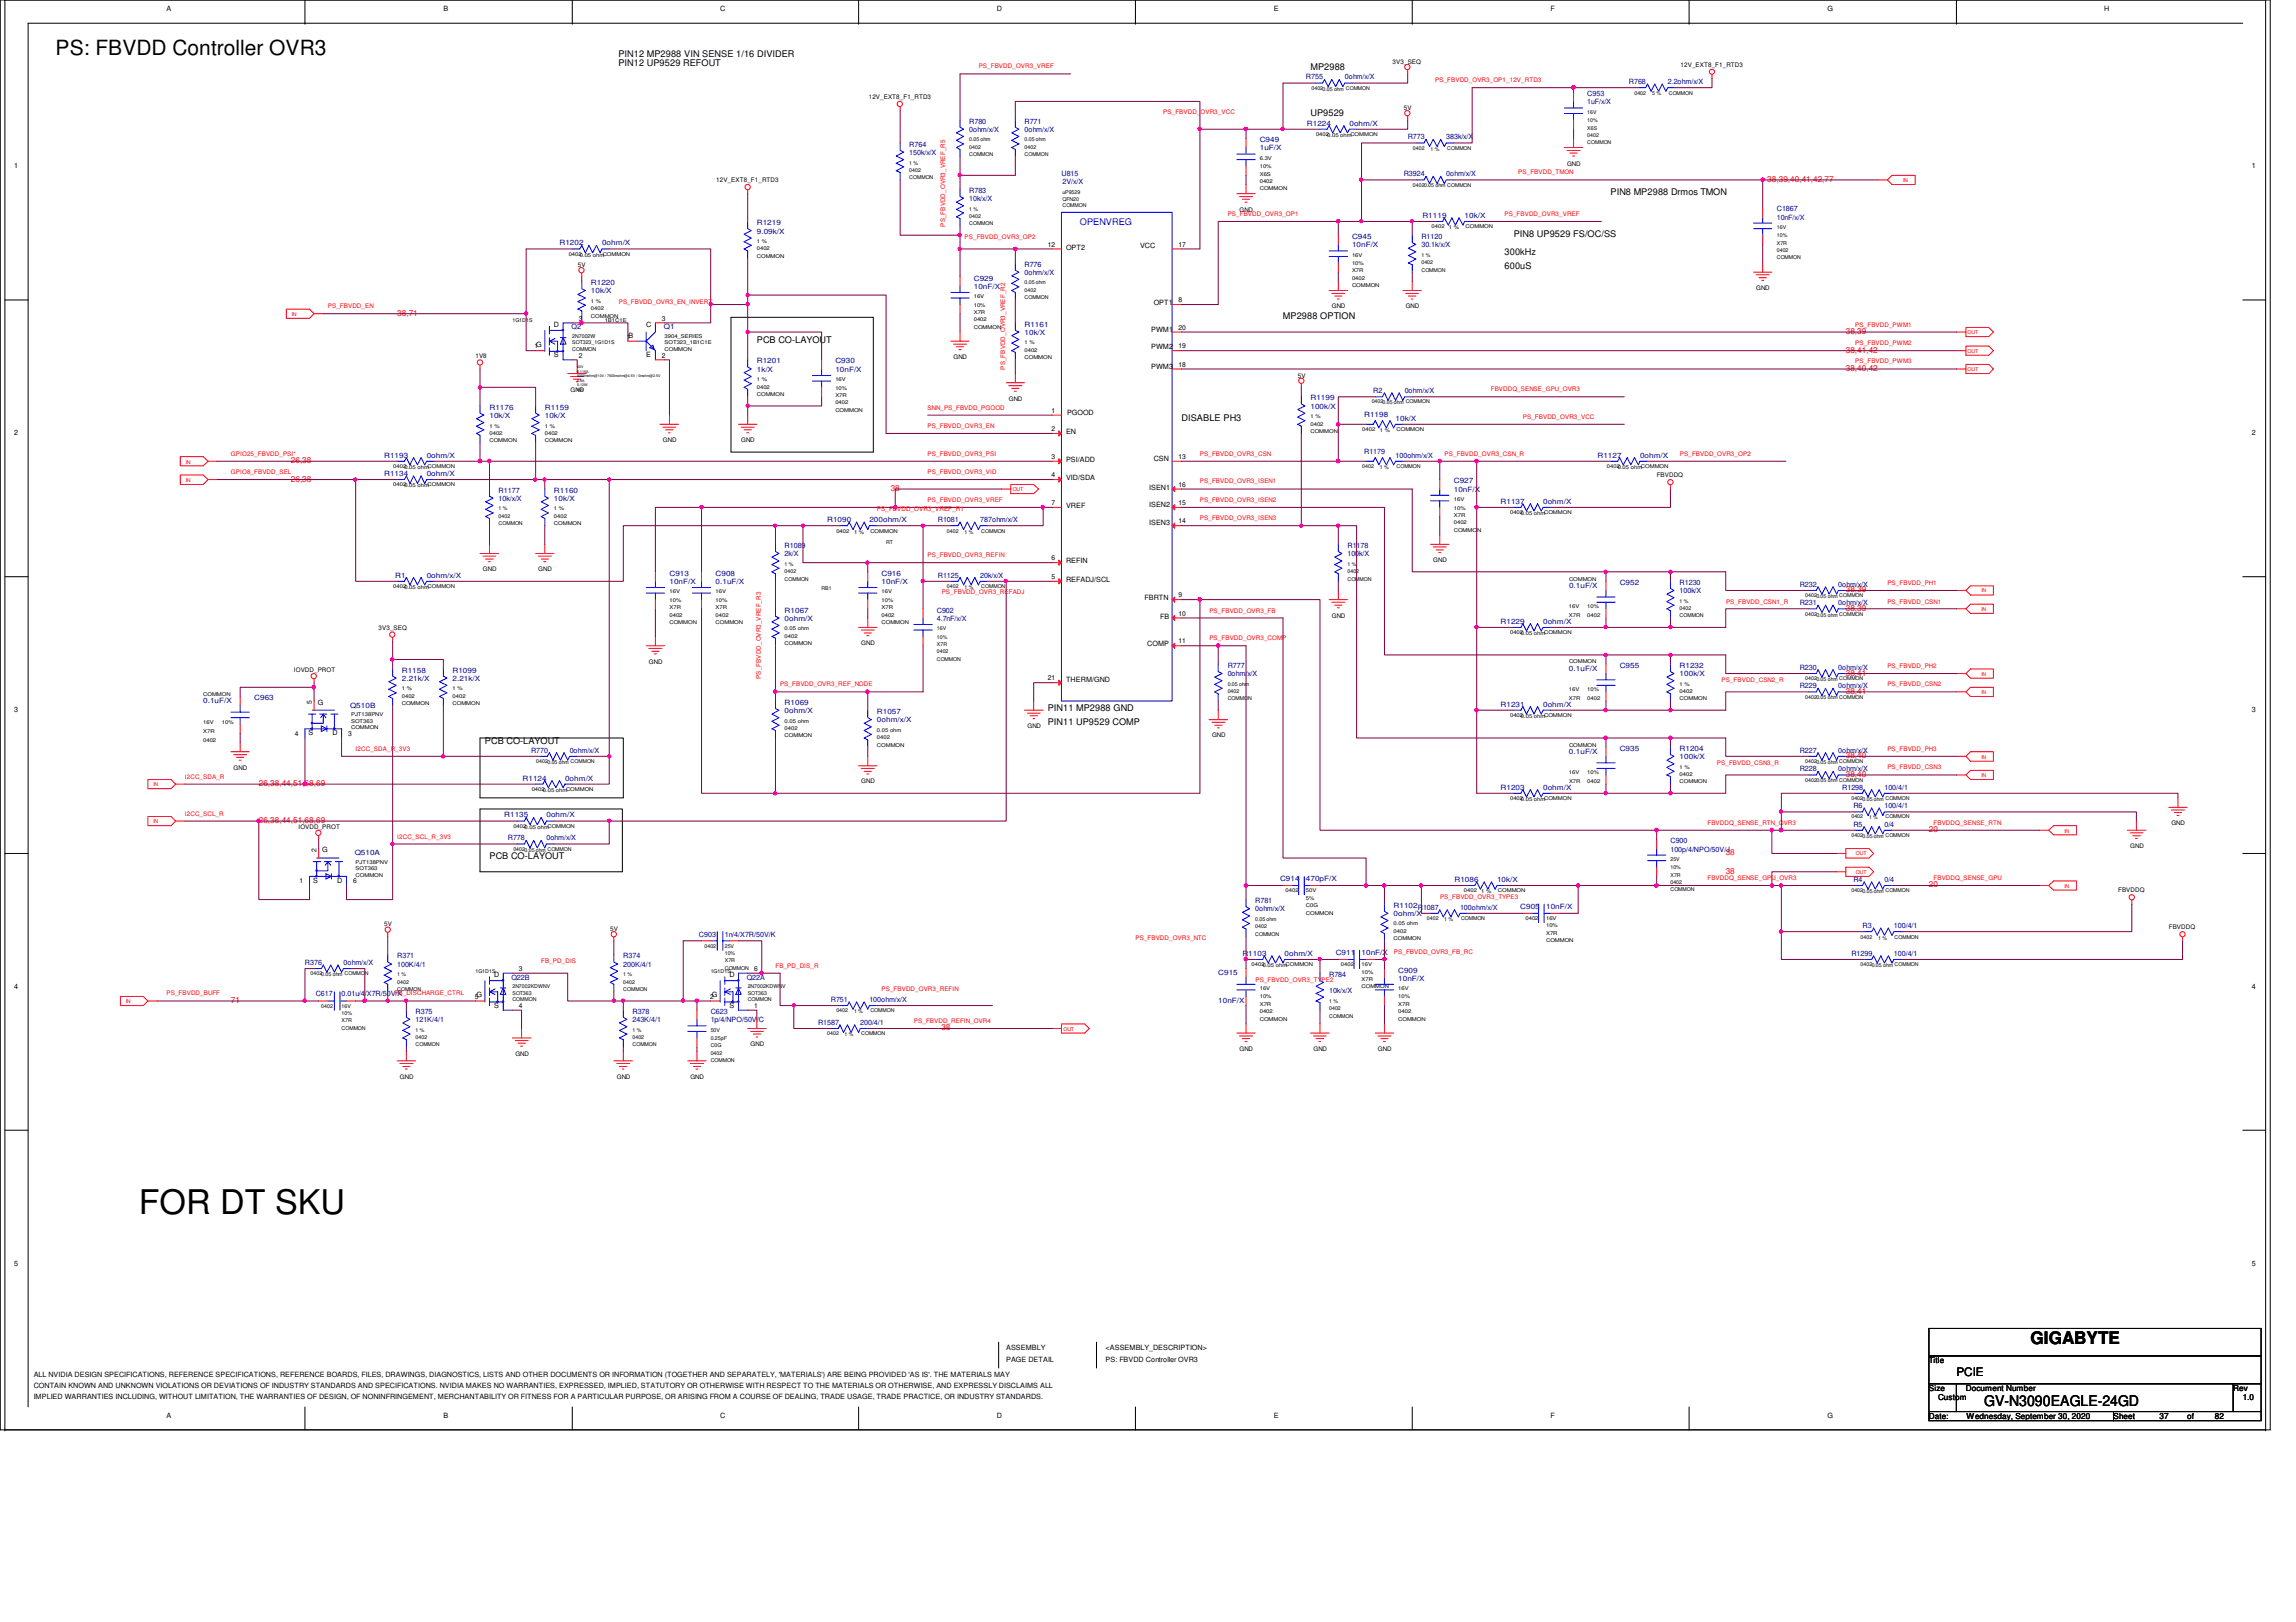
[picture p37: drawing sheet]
<svg xmlns="http://www.w3.org/2000/svg" width="297mm" height="210mm" viewBox="0 0 297 210" stroke-linecap="round" stroke-linejoin="round" font-family="sans-serif">
<defs><g id="words">
<text font-size="4.4" x="17.9" y="157.1">FOR DT SKU</text>
<text font-size="2.7" x="7.2" y="7.1">PS: FBVDD Controller OVR3</text>
<text font-size="2.2" x="262.7" y="174">GIGABYTE</text>
<text font-size="1.9" x="256.7" y="181.9">GV-N3090EAGLE-24GD</text>
<text font-size="1.5" x="253.1" y="178.1">PCIE</text>
<g font-size="1.2">
<text x="80" y="7.3">PIN12 MP2988 VIN SENSE 1/16 DIVIDER</text>
<text x="80" y="8.5">PIN12 UP9529 REFOUT</text>
<text x="169.5" y="9.1">MP2988</text>
<text x="169.5" y="15.1">UP9529</text>
<text x="208.4" y="25.2">PIN8 MP2988 Drmos TMON</text>
<text x="194.6" y="34.8">600uS</text>
<text x="194.6" y="33">300kHz</text>
<text x="195.8" y="30.6">PIN8 UP9529 FS/OC/SS</text>
<text x="166" y="41.3">MP2988 OPTION</text>
<text x="97.9" y="44.3">PCB CO-LAYOUT</text>
<text x="152.9" y="54.5">DISABLE PH3</text>
<text x="135.5" y="93.9">PIN11 UP9529 COMP</text>
<text x="135.5" y="92.1">PIN11 MP2988 GND</text>
<text x="62.7" y="96.3">PCB CO-LAYOUT</text>
<text x="63.3" y="111.2">PCB CO-LAYOUT</text>
</g>
<text font-size="1.2" fill="#00f" x="139.7" y="29.2">OPENVREG</text>
<g font-size="1.1" fill="#f00">
<text x="228.6" y="23.5">38,39,40,41,42,77</text>
<text x="51.4" y="40.9">38,71</text>
<text x="238.8" y="45.6">38,41,42</text>
<text x="238.8" y="43.2">38,39</text>
<text x="238.8" y="48">38,40,42</text>
<text x="37.6" y="59.9">26,38</text>
<text x="37.6" y="62.3">26,38</text>
<text x="115.2" y="63.5">38</text>
<text x="238.8" y="76.7">38,39</text>
<text x="238.8" y="79">38,39</text>
<text x="238.8" y="89.8">38,41</text>
<text x="238.8" y="87.4">38,41</text>
<text x="33.5" y="101.7">26,38,44,51,68,69</text>
<text x="238.8" y="100.5">38,40</text>
<text x="238.8" y="98.1">38,40</text>
<text x="33.5" y="106.5">26,38,44,51,68,69</text>
<text x="249.6" y="107.7">20</text>
<text x="223.3" y="113.1">38</text>
<text x="223.3" y="110.7">38</text>
<text x="249.6" y="114.9">20</text>
<text x="29.9" y="129.8">71</text>
<text x="121.8" y="133.3">38</text>
</g>
<g font-size="1.1">
<text x="249.6" y="176.4">Title</text>
<text x="249.6" y="180">Size</text>
<text x="249.6" y="183.6">Date:</text>
<text x="250.7" y="181.2">Custom</text>
<text x="254.3" y="180">Document Number</text>
<text x="254.4" y="183.6">Wednesday, September 30, 2020</text>
<text x="273.4" y="183.6">Sheet</text>
<text x="279.4" y="183.6">37</text>
<text x="283" y="183.6">of</text>
<text x="286.6" y="183.6">82</text>
<text x="288.9" y="180">Rev</text>
<text x="290.1" y="181.2">1.0</text>
</g>
<g font-size=".9">
<text x="21.5" y="1.4">A</text>
<text x="57.4" y="1.4">B</text>
<text x="93.2" y="1.4">C</text>
<text x="129" y="1.4">D</text>
<text x="164.8" y="1.4">E</text>
<text x="200.6" y="1.4">F</text>
<text x="236.4" y="1.4">G</text>
<text x="272.2" y="1.4">H</text>
<text x="1.8" y="21.8">1</text>
<text x="291.3" y="21.8">1</text>
<text x="135.5" y="31.9">12</text>
<text x="137.9" y="32.3">OPT2</text>
<text x="147.5" y="32.1">VCC</text>
<text x="152.5" y="31.9">17</text>
<text x="74.9" y="41.5">3</text>
<text x="85.6" y="41.5">3</text>
<text x="149.3" y="39.4">OPT1</text>
<text x="152.5" y="39.1">8</text>
<text x="69.2" y="45.1">1G</text>
<text x="71.7" y="46.2">S</text>
<text x="71.7" y="42.3">D</text>
<text x="74.9" y="46.3">2</text>
<text x="81.1" y="43.9">1B</text>
<text x="83.6" y="46.2">E</text>
<text x="83.6" y="42.3">C</text>
<text x="85.6" y="46.3">2</text>
<text x="148.9" y="47.8">PWM3</text>
<text x="148.9" y="45.1">PWM2</text>
<text x="148.9" y="43">PWM1</text>
<text x="152.5" y="47.5">18</text>
<text x="152.5" y="45.1">19</text>
<text x="152.5" y="42.7">20</text>
<text x="136" y="53.4">1</text>
<text x="138" y="53.7">PGOOD</text>
<text x="1.8" y="56.3">2</text>
<text x="136" y="55.8">2</text>
<text x="136" y="59.4">3</text>
<text x="137.9" y="56.2">EN</text>
<text x="137.9" y="59.8">PSI/ADD</text>
<text x="149.3" y="59.7">CSN</text>
<text x="152.5" y="59.4">13</text>
<text x="291.3" y="56.3">2</text>
<text x="136" y="61.8">4</text>
<text x="136" y="65.4">7</text>
<text x="137.9" y="62.1">VID/SDA</text>
<text x="137.9" y="65.8">VREF</text>
<text x="148.7" y="65.7">ISEN2</text>
<text x="148.7" y="63.4">ISEN1</text>
<text x="152.5" y="65.4">15</text>
<text x="152.5" y="63">16</text>
<text x="148.7" y="67.9">ISEN3</text>
<text x="152.5" y="67.7">14</text>
<text x="136" y="74.9">5</text>
<text x="136" y="72.5">6</text>
<text x="137.9" y="75.4">REFADJ/SCL</text>
<text x="137.9" y="72.8">REFIN</text>
<text x="148.1" y="77.6">FBRTN</text>
<text x="152.5" y="77.3">9</text>
<text x="148.4" y="83.6">COMP</text>
<text x="150.1" y="80.1">FB</text>
<text x="152.5" y="79.7">10</text>
<text x="152.5" y="83.3">11</text>
<text x="135.5" y="88.1">21</text>
<text x="137.9" y="88.2">THERM/GND</text>
<text x="1.8" y="92.2">3</text>
<text x="38.1" y="95.2">4</text>
<text x="39.9" y="95.2">S</text>
<text x="40.3" y="91.1" transform="rotate(-90 40.3 91.1)">5</text>
<text x="41.1" y="91.2">G</text>
<text x="43" y="95.2">D</text>
<text x="45" y="95.2">3</text>
<text x="291.3" y="92.2">3</text>
<text x="40.9" y="110.2" transform="rotate(-90 40.9 110.2)">2</text>
<text x="41.7" y="110.3">G</text>
<text x="38.7" y="114.3">1</text>
<text x="40.5" y="114.3">S</text>
<text x="43.6" y="114.3">D</text>
<text x="45.7" y="114.3">6</text>
<text x="67.1" y="125.6">3</text>
<text x="97.6" y="125.6">6</text>
<text x="1.8" y="128">4</text>
<text x="61.4" y="129.2">5G</text>
<text x="63.9" y="130.4">S</text>
<text x="63.9" y="126.4">D</text>
<text x="67.1" y="130.4">4</text>
<text x="91.9" y="129.2">2G</text>
<text x="94.4" y="130.4">S</text>
<text x="94.4" y="126.4">D</text>
<text x="97.6" y="130.4">1</text>
<text x="291.3" y="128">4</text>
<text x="1.8" y="163.8">5</text>
<text x="291.3" y="163.8">5</text>
<text x="4.4" y="179.6">CONTAIN KNOWN AND UNKNOWN VIOLATIONS OR DEVIATIONS OF INDUSTRY STANDARDS AND SPECIFICATIONS. NVIDIA MAKES NO WARRANTIES, EXPRESSED, IMPLIED, STATUTORY OR OTHERWISE WITH RESPECT TO THE MATERIALS OR OTHERWISE, AND EXPRESSLY DISCLAIMS ALL</text>
<text x="4.4" y="178.1">ALL NVIDIA DESIGN SPECIFICATIONS, REFERENCE SPECIFICATIONS, REFERENCE BOARDS, FILES, DRAWINGS, DIAGNOSTICS, LISTS AND OTHER DOCUMENTS OR INFORMATION (TOGETHER AND SEPARATELY, 'MATERIALS') ARE BEING PROVIDED 'AS IS'. THE MATERIALS MAY</text>
<text x="130.2" y="176.3">PAGE DETAIL</text>
<text x="130.2" y="174.7">ASSEMBLY</text>
<text x="143" y="174.7">&lt;ASSEMBLY_DESCRIPTION&gt;</text>
<text x="143" y="176.2">PS: FBVDD Controller OVR3</text>
<text x="4.4" y="181.1">IMPLIED WARRANTIES INCLUDING, WITHOUT LIMITATION, THE WARRANTIES OF DESIGN, OF NONINFRINGEMENT, MERCHANTABILITY OR FITNESS FOR A PARTICULAR PURPOSE, OR ARISING FROM A COURSE OF DEALING, TRADE USAGE, TRADE PRACTICE, OR INDUSTRY STANDARDS.</text>
<text x="21.5" y="183.5">A</text>
<text x="57.4" y="183.5">B</text>
<text x="93.2" y="183.5">C</text>
<text x="129" y="183.5">D</text>
<text x="164.8" y="183.5">E</text>
<text x="200.6" y="183.5">F</text>
<text x="236.4" y="183.5">G</text>
</g>
<g font-size=".9" fill="#00007f">
<text x="168.9" y="10.3">R755</text>
<text x="174" y="10.3">0ohm/x/X</text>
<text x="210.7" y="10.9">R768</text>
<text x="215.8" y="10.9">2.2ohm/x/X</text>
<text x="125.4" y="16">R780</text>
<text x="125.4" y="17.1">0ohm/x/X</text>
<text x="132.5" y="16">R771</text>
<text x="132.5" y="17.1">0ohm/x/X</text>
<text x="169.1" y="16.3">R1224</text>
<text x="174.6" y="16.3">0ohm/X</text>
<text x="205.4" y="12.4">C953</text>
<text x="205.4" y="13.5">1uF/x/X</text>
<text x="117.6" y="19">R764</text>
<text x="117.6" y="20.1">150k/x/X</text>
<text x="137.3" y="22.8">U815</text>
<text x="137.5" y="23.9">2V/x/X</text>
<text x="163" y="18.4">C949</text>
<text x="163" y="19.5">1uF/X</text>
<text x="181.6" y="22.8">R3924</text>
<text x="182.1" y="18">R773</text>
<text x="187.1" y="22.8">0ohm/x/X</text>
<text x="187.1" y="18">383k/x/X</text>
<text x="97.9" y="29.1">R1219</text>
<text x="125.4" y="25">R783</text>
<text x="125.4" y="26">10k/x/X</text>
<text x="184" y="28.2">R1119</text>
<text x="189.5" y="28.2">10k/X</text>
<text x="229.9" y="27.3">C1867</text>
<text x="229.9" y="28.4">10nF/x/X</text>
<text x="72.4" y="31.7">R1202</text>
<text x="77.9" y="31.7">0ohm/X</text>
<text x="97.9" y="30.2">9.09k/X</text>
<text x="132.5" y="34.5">R776</text>
<text x="132.5" y="35.6">0ohm/x/X</text>
<text x="174.9" y="30.9">C945</text>
<text x="174.9" y="32">10nF/X</text>
<text x="183.9" y="30.9">R1120</text>
<text x="183.9" y="32">30.1k/x/X</text>
<text x="76.5" y="36.9">R1220</text>
<text x="76.5" y="38">10k/X</text>
<text x="126" y="36.3">C929</text>
<text x="126" y="37.4">10nF/X</text>
<text x="74" y="42.6">Q2</text>
<text x="85.9" y="42.6">Q1</text>
<text x="97.9" y="47">R1201</text>
<text x="108.1" y="47">C930</text>
<text x="132.5" y="42.3">R1161</text>
<text x="132.5" y="43.3">10k/X</text>
<text x="63.3" y="53">R1176</text>
<text x="70.5" y="53">R1159</text>
<text x="97.9" y="48.1">1k/X</text>
<text x="108.1" y="48.1">10nF/X</text>
<text x="169.5" y="51.8">R1199</text>
<text x="169.5" y="52.9">100k/X</text>
<text x="176.5" y="54">R1198</text>
<text x="177.7" y="50.9">R2</text>
<text x="181.7" y="50.9">0ohm/x/X</text>
<text x="49.7" y="59.2">R1193</text>
<text x="55.2" y="59.2">0ohm/X</text>
<text x="63.3" y="54.1">10k/X</text>
<text x="70.5" y="54.1">10k/X</text>
<text x="176.5" y="58.8">R1179</text>
<text x="180.5" y="54.4">10k/X</text>
<text x="180.5" y="59.2">100ohm/x/X</text>
<text x="206.7" y="59.2">R1127</text>
<text x="212.2" y="59.2">0ohm/X</text>
<text x="49.7" y="61.6">R1134</text>
<text x="55.2" y="61.6">0ohm/X</text>
<text x="64.5" y="63.8">R1177</text>
<text x="64.5" y="64.9">10k/x/X</text>
<text x="71.7" y="63.8">R1160</text>
<text x="71.7" y="64.9">10k/X</text>
<text x="188.1" y="62.6">C927</text>
<text x="188.1" y="63.6">10nF/X</text>
<text x="194.1" y="65.2">R1137</text>
<text x="199.6" y="65.2">0ohm/X</text>
<text x="101.5" y="70.9">R1089</text>
<text x="107" y="67.6">R1090</text>
<text x="112.5" y="67.6">200ohm/X</text>
<text x="121.3" y="67.6">R1081</text>
<text x="126.8" y="67.6">787ohm/x/X</text>
<text x="174.3" y="70.9">R1178</text>
<text x="51.1" y="74.8">R1</text>
<text x="55.2" y="74.8">0ohm/x/X</text>
<text x="86.6" y="74.5">C913</text>
<text x="86.6" y="75.6">10nF/X</text>
<text x="92.6" y="74.5">C908</text>
<text x="92.6" y="75.6">0.1uF/X</text>
<text x="101.5" y="72">2k/X</text>
<text x="114" y="74.5">C916</text>
<text x="114" y="75.6">10nF/X</text>
<text x="121.3" y="74.8">R1125</text>
<text x="126.8" y="74.8">20k/x/X</text>
<text x="174.3" y="72">100k/X</text>
<text x="203" y="76.1">0.1uF/X</text>
<text x="209.5" y="75.7">C952</text>
<text x="217.3" y="75.7">R1230</text>
<text x="217.3" y="76.8">100k/X</text>
<text x="232.8" y="75.9">R232</text>
<text x="237.8" y="75.9">0ohm/x/X</text>
<text x="101.5" y="79.3">R1067</text>
<text x="101.5" y="80.3">0ohm/X</text>
<text x="121.2" y="79.3">C902</text>
<text x="121.2" y="80.3">4.7nF/x/X</text>
<text x="194.1" y="80.7">R1229</text>
<text x="199.6" y="80.7">0ohm/X</text>
<text x="232.8" y="78.3">R231</text>
<text x="237.8" y="78.3">0ohm/x/X</text>
<text x="52" y="87">R1158</text>
<text x="52" y="88.1">2.21k/X</text>
<text x="58.5" y="87">R1099</text>
<text x="58.5" y="88.1">2.21k/X</text>
<text x="158.8" y="86.4">R777</text>
<text x="158.8" y="87.5">0ohm/x/X</text>
<text x="203" y="86.8">0.1uF/X</text>
<text x="209.5" y="86.4">C955</text>
<text x="217.3" y="86.4">R1232</text>
<text x="217.3" y="87.5">100k/X</text>
<text x="232.8" y="89.1">R229</text>
<text x="232.8" y="86.7">R230</text>
<text x="237.8" y="89.1">0ohm/x/X</text>
<text x="237.8" y="86.7">0ohm/x/X</text>
<text x="26.3" y="91">0.1uF/X</text>
<text x="32.9" y="90.6">C963</text>
<text x="45.3" y="91.6">Q510B</text>
<text x="101.5" y="91.2">R1069</text>
<text x="101.5" y="92.3">0ohm/X</text>
<text x="113.5" y="92.4">R1057</text>
<text x="113.5" y="93.5">0ohm/x/X</text>
<text x="194.1" y="91.4">R1231</text>
<text x="199.6" y="91.4">0ohm/X</text>
<text x="67.6" y="101">R1124</text>
<text x="68.7" y="97.4">R770</text>
<text x="73.1" y="101">0ohm/X</text>
<text x="73.7" y="97.4">0ohm/x/X</text>
<text x="203" y="97.5">0.1uF/X</text>
<text x="209.5" y="97.2">C935</text>
<text x="217.3" y="97.2">R1204</text>
<text x="217.3" y="98.3">100k/X</text>
<text x="232.8" y="99.8">R228</text>
<text x="232.8" y="97.4">R227</text>
<text x="237.8" y="97.4">0ohm/x/X</text>
<text x="237.8" y="99.8">0ohm/x/X</text>
<text x="65.2" y="105.8">R1135</text>
<text x="70.7" y="105.8">0ohm/X</text>
<text x="194.1" y="102.2">R1203</text>
<text x="199.6" y="102.2">0ohm/X</text>
<text x="238.3" y="102.2">R1298</text>
<text x="239.8" y="107">R5</text>
<text x="239.8" y="104.6">R6</text>
<text x="243.8" y="102.2">100/4/1</text>
<text x="243.8" y="107">0/4</text>
<text x="243.8" y="104.6">100/4/1</text>
<text x="45.9" y="110.7">Q510A</text>
<text x="65.7" y="108.8">R778</text>
<text x="70.7" y="108.8">0ohm/x/X</text>
<text x="216.1" y="109.1">C900</text>
<text x="216.1" y="110.2">100p/4/NPO/50V/J</text>
<text x="162.4" y="116.9">R781</text>
<text x="162.4" y="117.9">0ohm/x/X</text>
<text x="165.6" y="114">C914</text>
<text x="168.9" y="114">470pF/X</text>
<text x="180.3" y="117.5">R1102</text>
<text x="180.3" y="118.6">0ohm/X</text>
<text x="183.4" y="117.7">R1087</text>
<text x="188.2" y="114.1">R1086</text>
<text x="188.9" y="117.7">100ohm/x/X</text>
<text x="193.7" y="114.1">10k/X</text>
<text x="196.7" y="117.6">C905</text>
<text x="200" y="117.6">10nF/X</text>
<text x="239.8" y="114.1">R4</text>
<text x="243.8" y="114.1">0/4</text>
<text x="39.5" y="124.9">R376</text>
<text x="44.4" y="124.9">0ohm/x/X</text>
<text x="51.4" y="124">R371</text>
<text x="51.4" y="125.1">100K/4/1</text>
<text x="80.6" y="124">R374</text>
<text x="80.6" y="125.1">200K/4/1</text>
<text x="90.4" y="121.2">C903</text>
<text x="93.8" y="121.2">1n/4/X7R/50V/K</text>
<text x="160.7" y="123.7">R1103</text>
<text x="166.2" y="123.7">0ohm/X</text>
<text x="172.8" y="123.6">C911</text>
<text x="176.1" y="123.6">10nF/X</text>
<text x="180.9" y="125.9">C909</text>
<text x="239.5" y="123.7">R1299</text>
<text x="241" y="120.1">R3</text>
<text x="245" y="120.1">100/4/1</text>
<text x="245" y="123.7">100/4/1</text>
<text x="40.8" y="128.9">C617</text>
<text x="44.2" y="128.9">0.01u/4/X7R/50V/K</text>
<text x="53.8" y="131.2">R375</text>
<text x="66.2" y="126.8">Q22B</text>
<text x="81.8" y="131.2">R378</text>
<text x="91.9" y="131.2">C623</text>
<text x="96.6" y="126.8">Q22A</text>
<text x="107.5" y="129.7">R751</text>
<text x="112.5" y="129.7">100ohm/x/X</text>
<text x="157.6" y="126.2">C915</text>
<text x="157.6" y="129.8">10nF/X</text>
<text x="172" y="126.4">R784</text>
<text x="172" y="128.6">10k/x/X</text>
<text x="180.9" y="126.9">10nF/X</text>
<text x="53.8" y="132.3">121K/4/1</text>
<text x="81.8" y="132.3">243K/4/1</text>
<text x="91.9" y="132.3">1p/4/NPO/50V/C</text>
<text x="105.8" y="132.6">R1587</text>
<text x="111.3" y="132.6">200/4/1</text>
</g>
<g font-size=".8" fill="#f00">
<text x="126.6" y="8.8">PS_FBVDD_OVR3_VREF</text>
<text x="185.7" y="10.6">PS_FBVDD_OVR3_OP1_12V_RTD3</text>
<text x="150.5" y="14.8">PS_FBVDD_OVR3_VCC</text>
<text x="196.4" y="22.6">PS_FBVDD_TMON</text>
<text x="122.3" y="29.3" transform="rotate(-90 122.3 29.3)">PS_FBVDD_OVR3_VREF_R5</text>
<text x="158.8" y="27.9">PS_FBVDD_OVR3_OP1</text>
<text x="194.6" y="27.9">PS_FBVDD_OVR3_VREF</text>
<text x="124.8" y="30.9">PS_FBVDD_OVR3_OP2</text>
<text x="42.4" y="39.9">PS_FBVDD_EN</text>
<text x="80" y="39.3">PS_FBVDD_OVR3_EN_INVERT</text>
<text x="130" y="47.8" transform="rotate(-90 130 47.8)">PS_FBVDD_OVR3_VREF_R2</text>
<text x="240" y="42.3">PS_FBVDD_PWM1</text>
<text x="240" y="44.7">PS_FBVDD_PWM2</text>
<text x="240" y="47">PS_FBVDD_PWM3</text>
<text x="120" y="53">SNN_PS_FBVDD_PGOOD</text>
<text x="192.9" y="50.6">FBVDDQ_SENSE_GPU_OVR3</text>
<text x="29.9" y="59">GPIO25_FBVDD_PSI*</text>
<text x="120" y="55.4">PS_FBVDD_OVR3_EN</text>
<text x="120" y="59">PS_FBVDD_OVR3_PSI</text>
<text x="155.2" y="59">PS_FBVDD_OVR3_CSN</text>
<text x="186.9" y="59">PS_FBVDD_OVR3_CSN_R</text>
<text x="197" y="54.2">PS_FBVDD_OVR3_VCC</text>
<text x="217.3" y="59">PS_FBVDD_OVR3_OP2</text>
<text x="29.9" y="61.4">GPIO8_FBVDD_SEL</text>
<text x="120" y="61.4">PS_FBVDD_OVR3_VID</text>
<text x="120" y="64.9">PS_FBVDD_OVR3_VREF</text>
<text x="155.2" y="62.6">PS_FBVDD_OVR3_ISEN1</text>
<text x="155.2" y="64.9">PS_FBVDD_OVR3_ISEN2</text>
<text x="113.5" y="66.2">PS_FBVDD_OVR3_VREF_R1</text>
<text x="155.2" y="67.4">PS_FBVDD_OVR3_ISEN3</text>
<text x="120" y="72.1">PS_FBVDD_OVR3_REFIN</text>
<text x="121.8" y="76.9">PS_FBVDD_OVR3_REFADJ</text>
<text x="244.2" y="75.7">PS_FBVDD_PH1</text>
<text x="156.5" y="82.8">PS_FBVDD_OVR3_COMP</text>
<text x="156.5" y="79.3">PS_FBVDD_OVR3_FB</text>
<text x="223.3" y="78.1">PS_FBVDD_CSN1_R</text>
<text x="244.2" y="78.1">PS_FBVDD_CSN1</text>
<text x="98.4" y="87.8" transform="rotate(-90 98.4 87.8)">PS_FBVDD_OVR3_VREF_R3</text>
<text x="100.9" y="88.8">PS_FBVDD_OVR3_REF_NODE</text>
<text x="222.7" y="88.2">PS_FBVDD_CSN2_R</text>
<text x="244.2" y="88.8">PS_FBVDD_CSN2</text>
<text x="244.2" y="86.4">PS_FBVDD_PH2</text>
<text x="23.9" y="100.8">I2CC_SDA_R</text>
<text x="46" y="97.2">I2CC_SDA_R_3V3</text>
<text x="222.1" y="99">PS_FBVDD_CSN3_R</text>
<text x="244.2" y="99.6">PS_FBVDD_CSN3</text>
<text x="244.2" y="97.2">PS_FBVDD_PH3</text>
<text x="23.9" y="105.5">I2CC_SCL_R</text>
<text x="220.9" y="106.7">FBVDDQ_SENSE_RTN_OVR3</text>
<text x="250.1" y="106.7">FBVDDQ_SENSE_RTN</text>
<text x="51.4" y="108.5">I2CC_SCL_R_3V3</text>
<text x="220.9" y="113.9">FBVDDQ_SENSE_GPU_OVR3</text>
<text x="250.1" y="113.9">FBVDDQ_SENSE_GPU</text>
<text x="186.3" y="116.3">PS_FBVDD_OVR3_TYPE3</text>
<text x="70" y="124.6">FB_PD_DIS</text>
<text x="100.3" y="125.2">FB_PD_DIS_R</text>
<text x="146.9" y="121.7">PS_FBVDD_OVR3_NTC</text>
<text x="180.3" y="123.4">PS_FBVDD_OVR3_FB_RC</text>
<text x="21.5" y="128.8">PS_FBVDD_BUFF</text>
<text x="51.1" y="128.8">FB_DISCHARGE_CTRL</text>
<text x="114" y="128.2">PS_FBVDD_OVR3_REFIN</text>
<text x="162.4" y="127">PS_FBVDD_OVR3_TYPE2</text>
<text x="118.2" y="132.4">PS_FBVDD_REFIN_OVR4</text>
</g>
<g font-size=".8">
<text x="180.2" y="8.3">3V3_SEQ</text>
<text x="217.4" y="8.6">12V_EXT8_F1_RTD3</text>
<text x="112.4" y="12.8">12V_EXT8_F1_RTD3</text>
<text x="181.6" y="14.3">5V</text>
<text x="92.7" y="23.6">12V_EXT8_F1_RTD3</text>
<text x="202.7" y="21.4">GND</text>
<text x="160.4" y="27.4">GND</text>
<text x="74.8" y="34.5">5V</text>
<text x="172.3" y="39.9">GND</text>
<text x="181.9" y="39.9">GND</text>
<text x="227.2" y="37.5">GND</text>
<text x="61.5" y="46.4">1V8</text>
<text x="123.4" y="46.5">GND</text>
<text x="73.8" y="50.7">GND</text>
<text x="130.5" y="51.9">GND</text>
<text x="167.9" y="48.9">5V</text>
<text x="85.8" y="57.2">GND</text>
<text x="95.9" y="57.2">GND</text>
<text x="214.3" y="61.8">FBVDDQ</text>
<text x="62.5" y="74">GND</text>
<text x="69.6" y="74">GND</text>
<text x="185.4" y="72.7">GND</text>
<text x="49" y="81.6">3V3_SEQ</text>
<text x="111.4" y="83.5">GND</text>
<text x="172.3" y="79.9">GND</text>
<text x="38" y="87">IOVDD_PROT</text>
<text x="83.9" y="85.9">GND</text>
<text x="132.9" y="94.2">GND</text>
<text x="156.8" y="95.4">GND</text>
<text x="30.2" y="99.6">GND</text>
<text x="111.4" y="101.4">GND</text>
<text x="38.6" y="107.2">IOVDD_PROT</text>
<text x="280.9" y="106.8">GND</text>
<text x="275.6" y="109.8">GND</text>
<text x="49.7" y="119.9">5V</text>
<text x="274" y="115.5">FBVDDQ</text>
<text x="78.9" y="120.5">5V</text>
<text x="280.6" y="120.3">FBVDDQ</text>
<text x="66.7" y="136.6">GND</text>
<text x="97.1" y="135.4">GND</text>
<text x="160.4" y="136">GND</text>
<text x="169.9" y="136">GND</text>
<text x="178.3" y="136">GND</text>
<text x="51.7" y="139.6">GND</text>
<text x="79.8" y="139.6">GND</text>
<text x="89.3" y="139.6">GND</text>
</g>
<g font-size=".7">
<text x="169.7" y="11.6">04020.05 ohm COMMON</text>
<text x="170.3" y="17.6">04020.05 ohmCOMMON</text>
<text x="205.4" y="17.7">0402</text>
<text x="205.4" y="14.7">16V</text>
<text x="205.4" y="15.8">10%</text>
<text x="205.4" y="16.8">X6S</text>
<text x="211.5" y="12.2">0402</text>
<text x="213.7" y="12.3">5 %</text>
<text x="215.9" y="12.2">COMMON</text>
<text x="117.6" y="23.2">COMMON</text>
<text x="117.6" y="21.3">1 %</text>
<text x="117.6" y="22.2">0402</text>
<text x="125.4" y="20.2">COMMON</text>
<text x="125.4" y="19.3">0402</text>
<text x="125.4" y="18.3">0.05 ohm</text>
<text x="132.5" y="20.2">COMMON</text>
<text x="132.5" y="18.3">0.05 ohm</text>
<text x="132.5" y="19.3">0402</text>
<text x="163" y="21.8">10%</text>
<text x="163" y="20.7">6.3V</text>
<text x="163" y="22.7">X6S</text>
<text x="163" y="23.7">0402</text>
<text x="182.8" y="19.4">0402</text>
<text x="185.1" y="19.5">1 %</text>
<text x="187.2" y="19.4">COMMON</text>
<text x="205.4" y="18.7">COMMON</text>
<text x="125.4" y="29.2">COMMON</text>
<text x="125.4" y="28.2">0402</text>
<text x="125.4" y="27.3">1 %</text>
<text x="137.5" y="26">QFN20</text>
<text x="137.5" y="26.8">COMMON</text>
<text x="137.5" y="25.1">uP9529</text>
<text x="163" y="24.6">COMMON</text>
<text x="182.8" y="24.2">04020.05 ohm COMMON</text>
<text x="185.2" y="29.5">0402</text>
<text x="187.4" y="29.6">1 %</text>
<text x="189.6" y="29.5">COMMON</text>
<text x="229.9" y="29.6">16V</text>
<text x="73.6" y="33.1">04020.05 ohmCOMMON</text>
<text x="97.9" y="31.5">1 %</text>
<text x="97.9" y="33.4">COMMON</text>
<text x="97.9" y="32.4">0402</text>
<text x="174.9" y="35.3">X7R</text>
<text x="174.9" y="33.2">16V</text>
<text x="174.9" y="34.3">10%</text>
<text x="183.9" y="35.1">COMMON</text>
<text x="183.9" y="34.2">0402</text>
<text x="183.9" y="33.2">1 %</text>
<text x="229.9" y="33.6">COMMON</text>
<text x="229.9" y="30.7">10%</text>
<text x="229.9" y="31.7">X7R</text>
<text x="229.9" y="32.6">0402</text>
<text x="66.3" y="41.7">1G1D1S</text>
<text x="76.5" y="41.1">COMMON</text>
<text x="76.5" y="40.1">0402</text>
<text x="76.5" y="39.2">1 %</text>
<text x="78.2" y="41.7">1B1C1E</text>
<text x="126" y="41.6">0402</text>
<text x="126" y="40.6">X7R</text>
<text x="126" y="39.7">10%</text>
<text x="126" y="38.6">16V</text>
<text x="132.5" y="38.7">COMMON</text>
<text x="132.5" y="36.8">0.05 ohm</text>
<text x="132.5" y="37.8">0402</text>
<text x="174.9" y="37.2">COMMON</text>
<text x="174.9" y="36.2">0402</text>
<text x="74" y="45.4">COMMON</text>
<text x="74" y="44.6">SOT323_1G1D1S</text>
<text x="74" y="43.7">2N7002W</text>
<text x="86" y="45.4">COMMON</text>
<text x="86" y="43.7">3904_SERIES</text>
<text x="86" y="44.6">SOT323_1B1C1E</text>
<text x="126" y="42.5">COMMON</text>
<text x="132.5" y="46.5">COMMON</text>
<text x="132.5" y="45.5">0402</text>
<text x="132.5" y="44.6">1 %</text>
<text x="97.9" y="50.3">0402</text>
<text x="97.9" y="51.3">COMMON</text>
<text x="97.9" y="49.4">1 %</text>
<text x="108.1" y="53.3">COMMON</text>
<text x="108.1" y="52.3">0402</text>
<text x="108.1" y="50.4">10%</text>
<text x="108.1" y="49.4">16V</text>
<text x="108.1" y="51.4">X7R</text>
<text x="177.5" y="52.2">04020.05 ohm COMMON</text>
<text x="63.3" y="57.2">COMMON</text>
<text x="63.3" y="55.3">1 %</text>
<text x="63.3" y="56.3">0402</text>
<text x="70.5" y="57.2">COMMON</text>
<text x="70.5" y="56.3">0402</text>
<text x="70.5" y="55.3">1 %</text>
<text x="169.5" y="56">COMMON</text>
<text x="169.5" y="54.1">1 %</text>
<text x="169.5" y="55.1">0402</text>
<text x="176.2" y="55.8">0402</text>
<text x="178.5" y="55.9">1 %</text>
<text x="180.7" y="55.8">COMMON</text>
<text x="50.9" y="62.9">04020.05 ohmCOMMON</text>
<text x="50.9" y="60.6">04020.05 ohmCOMMON</text>
<text x="176.2" y="60.6">0402</text>
<text x="178.5" y="60.7">1 %</text>
<text x="180.7" y="60.6">COMMON</text>
<text x="188.1" y="64.9">16V</text>
<text x="188.1" y="66">10%</text>
<text x="207.9" y="60.6">04020.05 ohmCOMMON</text>
<text x="64.5" y="67.9">COMMON</text>
<text x="64.5" y="66">1 %</text>
<text x="64.5" y="67">0402</text>
<text x="71.7" y="67.9">COMMON</text>
<text x="71.7" y="66">1 %</text>
<text x="71.7" y="67">0402</text>
<text x="108.2" y="68.9">0402</text>
<text x="110.5" y="69">1 %</text>
<text x="112.6" y="68.9">COMMON</text>
<text x="114.6" y="70.4">RT</text>
<text x="122.5" y="68.9">0402</text>
<text x="124.8" y="69">1 %</text>
<text x="127" y="68.9">COMMON</text>
<text x="188.1" y="68.8">COMMON</text>
<text x="188.1" y="66.9">X7R</text>
<text x="188.1" y="67.9">0402</text>
<text x="195.4" y="66.5">04020.05 ohmCOMMON</text>
<text x="50.9" y="76.1">04020.05 ohmCOMMON</text>
<text x="86.6" y="76.8">16V</text>
<text x="86.6" y="77.9">10%</text>
<text x="92.6" y="77.9">10%</text>
<text x="92.6" y="76.8">16V</text>
<text x="101.5" y="75.1">COMMON</text>
<text x="101.5" y="73.2">1 %</text>
<text x="101.5" y="74.2">0402</text>
<text x="106.3" y="76.3">RB1</text>
<text x="114" y="76.8">16V</text>
<text x="114" y="77.9">10%</text>
<text x="122.5" y="76.1">0402</text>
<text x="124.8" y="76.2">1 %</text>
<text x="127" y="76.1">COMMON</text>
<text x="174.3" y="75.1">COMMON</text>
<text x="174.3" y="73.2">1 %</text>
<text x="174.3" y="74.2">0402</text>
<text x="203" y="75.1">COMMON</text>
<text x="217.3" y="78">1 %</text>
<text x="233.5" y="77.3">04020.05 ohm COMMON</text>
<text x="86.6" y="80.7">COMMON</text>
<text x="86.6" y="78.8">X7R</text>
<text x="86.6" y="79.8">0402</text>
<text x="92.6" y="78.8">X7R</text>
<text x="92.6" y="79.8">0402</text>
<text x="92.6" y="80.7">COMMON</text>
<text x="101.5" y="82.5">0402</text>
<text x="101.5" y="83.5">COMMON</text>
<text x="101.5" y="81.6">0.05 ohm</text>
<text x="114" y="80.7">COMMON</text>
<text x="114" y="78.8">X7R</text>
<text x="114" y="79.8">0402</text>
<text x="121.2" y="82.6">10%</text>
<text x="121.2" y="83.6">X7R</text>
<text x="121.2" y="81.6">16V</text>
<text x="195.4" y="82">04020.05 ohmCOMMON</text>
<text x="203" y="78.7">16V</text>
<text x="203" y="79.9">X7R</text>
<text x="205.4" y="78.7">10%</text>
<text x="205.4" y="79.9">0402</text>
<text x="217.3" y="79.9">COMMON</text>
<text x="217.3" y="79">0402</text>
<text x="233.5" y="79.7">04020.05 ohm COMMON</text>
<text x="52" y="89.3">1 %</text>
<text x="58.5" y="89.3">1 %</text>
<text x="121.2" y="85.5">COMMON</text>
<text x="121.2" y="84.5">0402</text>
<text x="158.8" y="88.7">0.05 ohm</text>
<text x="158.8" y="89.7">0402</text>
<text x="203" y="89.5">16V</text>
<text x="203" y="85.9">COMMON</text>
<text x="205.4" y="89.5">10%</text>
<text x="217.3" y="89.7">0402</text>
<text x="217.3" y="88.7">1 %</text>
<text x="233.5" y="88">04020.05 ohm COMMON</text>
<text x="26.3" y="93.6">16V</text>
<text x="26.3" y="94.8">X7R</text>
<text x="26.3" y="90">COMMON</text>
<text x="28.7" y="93.6">10%</text>
<text x="45.4" y="93.5">SOT363</text>
<text x="45.4" y="92.7">PJT138PNV</text>
<text x="45.4" y="94.4">COMMON</text>
<text x="52" y="91.2">COMMON</text>
<text x="52" y="90.3">0402</text>
<text x="58.5" y="91.2">COMMON</text>
<text x="58.5" y="90.3">0402</text>
<text x="101.5" y="95.4">COMMON</text>
<text x="101.5" y="93.5">0.05 ohm</text>
<text x="101.5" y="94.5">0402</text>
<text x="113.5" y="94.7">0.05 ohm</text>
<text x="113.5" y="95.7">0402</text>
<text x="158.8" y="90.6">COMMON</text>
<text x="195.4" y="92.8">04020.05 ohmCOMMON</text>
<text x="203" y="90.6">X7R</text>
<text x="205.4" y="90.6">0402</text>
<text x="217.3" y="90.6">COMMON</text>
<text x="233.5" y="90.4">04020.05 ohm COMMON</text>
<text x="26.3" y="96">0402</text>
<text x="69.4" y="98.8">04020.05 ohm COMMON</text>
<text x="113.5" y="96.6">COMMON</text>
<text x="203" y="100.2">16V</text>
<text x="203" y="101.4">X7R</text>
<text x="203" y="96.6">COMMON</text>
<text x="205.4" y="101.4">0402</text>
<text x="205.4" y="100.2">10%</text>
<text x="217.3" y="100.5">0402</text>
<text x="217.3" y="101.4">COMMON</text>
<text x="217.3" y="99.5">1 %</text>
<text x="233.5" y="101.1">04020.05 ohm COMMON</text>
<text x="233.5" y="98.8">04020.05 ohm COMMON</text>
<text x="66.4" y="107.1">04020.05 ohmCOMMON</text>
<text x="68.8" y="102.4">04020.05 ohmCOMMON</text>
<text x="195.4" y="103.5">04020.05 ohmCOMMON</text>
<text x="239.5" y="105.9">0402</text>
<text x="239.5" y="103.5">04020.05 ohm COMMON</text>
<text x="241.8" y="106">1 %</text>
<text x="243.9" y="105.9">COMMON</text>
<text x="46" y="112.6">SOT363</text>
<text x="46" y="111.8">PJT138PNV</text>
<text x="46" y="113.5">COMMON</text>
<text x="66.4" y="110.1">04020.05 ohm COMMON</text>
<text x="216.1" y="111.4">25V</text>
<text x="216.1" y="112.5">10%</text>
<text x="216.1" y="113.5">X7R</text>
<text x="239.5" y="108.3">04020.05 ohm COMMON</text>
<text x="162.4" y="119.2">0.05 ohm</text>
<text x="166.3" y="115.5">0402</text>
<text x="168.9" y="118.4">COMMON</text>
<text x="168.9" y="116.4">5%</text>
<text x="168.9" y="115.5">50V</text>
<text x="168.9" y="117.4">C0G</text>
<text x="180.3" y="119.8">0.05 ohm</text>
<text x="184.6" y="119">0402</text>
<text x="186.9" y="119.2">1 %</text>
<text x="189" y="119">COMMON</text>
<text x="189.4" y="115.5">0402</text>
<text x="191.6" y="115.6">1 %</text>
<text x="193.8" y="115.5">COMMON</text>
<text x="197.4" y="119">0402</text>
<text x="200" y="119">16V</text>
<text x="216.1" y="115.4">COMMON</text>
<text x="216.1" y="114.4">0402</text>
<text x="239.5" y="115.5">04020.05 ohm COMMON</text>
<text x="61.5" y="125.9">1G1D1S</text>
<text x="91.1" y="122.6">0402</text>
<text x="91.9" y="125.9">1G1D1S</text>
<text x="93.8" y="125.5">COMMON</text>
<text x="93.8" y="123.6">10%</text>
<text x="93.8" y="124.5">X7R</text>
<text x="93.8" y="122.6">25V</text>
<text x="161.9" y="125">04020.05 ohmCOMMON</text>
<text x="162.4" y="121.1">COMMON</text>
<text x="162.4" y="120.1">0402</text>
<text x="173.5" y="125">0402</text>
<text x="176.1" y="125">16V</text>
<text x="176.1" y="126">10%</text>
<text x="180.3" y="121.7">COMMON</text>
<text x="180.3" y="120.7">0402</text>
<text x="200" y="121.9">COMMON</text>
<text x="200" y="120">10%</text>
<text x="200" y="121">X7R</text>
<text x="240.7" y="121.5">0402</text>
<text x="240.7" y="125">04020.05 ohm COMMON</text>
<text x="243" y="121.6">1 %</text>
<text x="245.1" y="121.5">COMMON</text>
<text x="40.2" y="126.2">04020.05 ohm COMMON</text>
<text x="41.6" y="130.4">0402</text>
<text x="44.2" y="130.4">16V</text>
<text x="44.2" y="131.4">10%</text>
<text x="51.4" y="128.3">COMMON</text>
<text x="51.4" y="126.3">1 %</text>
<text x="51.4" y="127.3">0402</text>
<text x="66.3" y="128.7">SOT363</text>
<text x="66.3" y="127.9">2N7002KDWNV</text>
<text x="66.3" y="129.6">COMMON</text>
<text x="80.6" y="128.3">COMMON</text>
<text x="80.6" y="126.3">1 %</text>
<text x="80.6" y="127.3">0402</text>
<text x="96.7" y="128.7">SOT363</text>
<text x="96.7" y="127.9">2N7002KDWNV</text>
<text x="96.7" y="129.6">COMMON</text>
<text x="108.2" y="131">0402</text>
<text x="110.5" y="131.1">1 %</text>
<text x="112.6" y="131">COMMON</text>
<text x="163" y="129.2">10%</text>
<text x="163" y="131.1">0402</text>
<text x="163" y="130.2">X7R</text>
<text x="163" y="128.1">16V</text>
<text x="172" y="131.7">COMMON</text>
<text x="172" y="129.8">1 %</text>
<text x="172" y="130.8">0402</text>
<text x="176.1" y="127.9">COMMON</text>
<text x="176.1" y="127">X7R</text>
<text x="180.9" y="130.2">X7R</text>
<text x="180.9" y="128.1">16V</text>
<text x="180.9" y="129.2">10%</text>
<text x="180.9" y="131.1">0402</text>
<text x="44.2" y="133.3">COMMON</text>
<text x="44.2" y="132.3">X7R</text>
<text x="53.8" y="135.4">COMMON</text>
<text x="53.8" y="134.5">0402</text>
<text x="53.8" y="133.5">1 %</text>
<text x="81.8" y="135.4">COMMON</text>
<text x="81.8" y="134.5">0402</text>
<text x="81.8" y="133.5">1 %</text>
<text x="91.9" y="137.5">COMMON</text>
<text x="91.9" y="135.6">C0G</text>
<text x="91.9" y="133.5">50V</text>
<text x="91.9" y="134.6">0.25pF</text>
<text x="91.9" y="136.5">0402</text>
<text x="107" y="134">0402</text>
<text x="109.3" y="134.1">1 %</text>
<text x="111.4" y="134">COMMON</text>
<text x="163" y="132.1">COMMON</text>
<text x="180.9" y="132.1">COMMON</text>
</g>
<g font-size=".7" fill="#f00">
<text x="246.2" y="23.5">IN</text>
<text x="37.8" y="40.9">IN</text>
<text x="254.5" y="45.6">OUT</text>
<text x="254.5" y="43.3">OUT</text>
<text x="254.5" y="48">OUT</text>
<text x="24" y="60">IN</text>
<text x="24" y="62.4">IN</text>
<text x="131" y="63.5">OUT</text>
<text x="256.4" y="76.7">IN</text>
<text x="256.4" y="79.1">IN</text>
<text x="256.4" y="89.8">IN</text>
<text x="256.4" y="87.4">IN</text>
<text x="19.9" y="101.8">IN</text>
<text x="256.4" y="100.5">IN</text>
<text x="256.4" y="98.2">IN</text>
<text x="19.9" y="106.5">IN</text>
<text x="267.1" y="107.7">IN</text>
<text x="240.1" y="113.1">OUT</text>
<text x="240.1" y="110.7">OUT</text>
<text x="267.1" y="114.9">IN</text>
<text x="16.3" y="129.8">IN</text>
<text x="137.6" y="133.4">OUT</text>
</g>
<g font-size=".5">
<text x="74.7" y="47.6">60V</text>
<text x="74.7" y="48.8">5000mohm@10V / 7500mohm@4.5V / 0mohm@2.5V</text>
<text x="74.7" y="48.2">0.115A</text>
<text x="74.7" y="50">0.12W</text>
<text x="74.7" y="50.6">20V</text>
<text x="74.7" y="49.4">0.8A</text>
</g>
</g></defs>
<g fill="none" stroke="#000" stroke-width=".13">
<path d="M0 0h293.7v185h-293.7zM.6 0h.1M.6 0v185M39.5 0v3M39.5 3h.1M74 3h.1M74 0v3M111.1 3h.1M111.1 0v3M146.9 3h.1M146.9 0v3M182.7 3h.1"/>
<path d="M182.7 0v3M218.5 3h.1M218.5 0v3M253.1 3h.1M253.1 0v3M290.1 3h-286.5v179.1M293.1 0v185M.6 38.8h3M290.1 38.8h3M94.6 41.1h18.4v17.4h-18.4zM.6 74.6h3M290.1 74.6h3"/>
<path d="M62.1 95.5h18.5v7.8h-18.5zM.6 110.4h3M62.1 104.7h18.4v8.1h-18.4zM290.1 110.4h3M.6 146.3h3M290.1 146.3h3M129.2 173.7v3.3M141.9 173.7v3.3M249.6 171.9h42.9v3.6h-42.9zM249.6 175.5h42.9v3.6h-42.9zM249.6 179.1h3.5v3.6h-3.5zM253.1 179.1h35.8v3.6h-35.8z"/>
<path d="M288.9 179.1h3.6v3.6h-3.6zM.6 185h292.5M.6 185h.1M39.5 182.1v2.9M74 182.1v2.9M111.1 182.1v2.9M146.9 182.1v2.9M182.7 182.1v2.9M218.5 182.1v2.9M249.6 182.7h23.8v1.2h-23.8zM273.4 182.7h19.1v1.2h-19.1zM293.1 185h.1"/>
</g>
<g fill="none" stroke="#f00" stroke-width=".13">
<path d="M116.5 13.8v.5M116.5 18.5h.1M124.2 15.5h.1M131.4 15.5h.1M170.8 16.7h.1M175.5 16.7h.1M182.1 15v.5M182.1 9.1v.5M183.3 18.5h.1M188.1 18.5h.1M202.4 19.1h2.4M202.7 19.5h1.7"/>
<path d="M203.1 19.8h.9M203.6 17.9v1.2M203.6 11.9v1.2M203.6 15.5v1.2M212 11.3h.1M216.7 11.3h.1M221.5 9.7v.5M75.3 35.3v.5M96.7 24.6v.5M96.7 28.7h.1M96.7 33.4h.1M116.5 23.3h.1"/>
<path d="M124.2 35.8v1.2M124.2 39.4v1.2M124.2 24.5h.1M124.2 29.3h.1M124.2 20.3h.1M131.4 34h.1M131.4 38.8h.1M131.4 20.3h.1M160 25.1h2.4M160.4 25.4h1.6M160.7 25.8h1M161.1 26.2h.2"/>
<path d="M161.2 23.9v1.2M172 37.6h2.3M172.3 38h1.7M172.7 38.3h.9M173 38.7h.3M173.1 36.4v1.2M173.1 30.4v1.2M173.1 34v1.2M181.5 37.6h2.4M181.9 38h1.6M182.2 38.3h1M182.6 38.7h.2"/>
<path d="M182.7 36.4v1.2M182.7 30.4h.1M182.7 35.2h.1M183.3 23.3h.1M185.7 28.7h.1M188.1 23.3h.1M190.5 28.7h.1M203.5 20.2h.2M226.9 35.2h2.3M227.2 35.6h1.7M227.6 35.9h.9M227.9 36.3h.3"/>
<path d="M228 34v1.2M244.2 23.3l.6-.6h3v1.2h-3l-.6-.6h-1.2M26.9 59.7l-.6-.6h-3v1.2h3l.6-.6h1.2M40.6 40.6l-.6-.6h-3v1.2h3l.6-.6h1.2M51.4 59.7h.1M56.1 59.7h.1M62.1 47.3v.5M62.1 52.5h.1M62.1 57.3h.1M69.3 52.5h.1M69.3 57.3h.1M69.3 45.4h1.2"/>
<path d="M73.4 48.3h2.5M73.8 48.7h1.7M74 46.6h.1M74 41.8h.1M74.2 49.1h.9M74.5 49.4h.3M74.7 47.2v1.1M85.4 54.9h2.4M85.8 55.3h1.6M86.1 55.6h1M86.5 56h.2M86.6 53.7v1.2"/>
<path d="M95.5 54.9h2.4M95.9 55.3h1.7M96.3 55.6h.9M96.6 56h.3M96.7 53.7v1.2M96.7 46.6h.1M96.7 51.4h.1M106.3 46.6v1.2M106.3 50.1v1.3M123 44.2h2.4M123.4 44.5h1.6M123.7 44.9h1"/>
<path d="M124.1 45.3h.2M124.2 43v1.2M130.2 49.5h2.3M130.5 49.9h1.7M130.9 50.2h.9M131.2 50.6h.3M131.4 48.3v1.2M131.4 41.8h.1M131.4 46.6h.1M136.1 53.7h1.2M168.4 49.7v.4M176.7 59.7h.1"/>
<path d="M176.7 54.9h.1M177.9 51.4h.1M181.5 59.7h.1M181.5 54.9h.1M182.7 51.4h.1M208.4 59.7h.1M213.1 59.7h.1M253.1 47.8h1.2M253.1 45.4h1.2M253.1 43h1.2M254.3 47.2h3l.6 .6-.6 .5h-3zM254.3 44.8h3l.6 .6-.6 .6h-3z"/>
<path d="M254.3 42.4h3l.6 .6-.6 .6h-3zM26.9 62.1l-.6-.6h-3v1.2h3l.6-.6h1.2M51.4 75.2h.1M51.4 62.1h.1M56.1 75.2h.1M56.1 62.1h.1M62.1 71.6h2.4M62.5 72h1.6M62.8 72.3h1M63.2 72.7h.2M63.3 70.4v1.2M63.3 63.3h.1"/>
<path d="M63.3 68h.1M69.3 71.6h2.4M69.6 72h1.7M70 72.3h.9M70.4 72.7h.2M70.5 70.4v1.2M70.5 63.3h.1M70.5 68h.1M100.3 78.8h.1M100.3 70.4h.1M100.3 75.2h.1M108.7 68h.1"/>
<path d="M112.3 80v1.2M112.3 74v1.2M112.3 77.6v1.2M113.4 68h.1M119.4 78.8v1.2M123 75.2h.1M123 68h.1M127.8 75.2h.1M127.8 68h.1M129.6 63.3h1.2M130.8 62.7h2.9l.7 .6-.7 .6h-2.9zM172 77.6h2.3"/>
<path d="M172.3 77.9h1.7M172.7 78.3h.9M173 78.7h.3M173.1 76.4v1.2M173.1 70.4h.1M173.1 75.2h.1M185.1 70.4h2.3M185.4 70.8h1.7M185.8 71.2h.9M186.1 71.5h.3M186.3 69.3v1.1M186.3 62.1v1.2"/>
<path d="M186.3 65.7v1.1M195.8 65.7h.1M200.6 65.7h.1M207.8 75.2v1.2M207.8 78.8v1.2M216.1 62.8v.5M253.1 78.8h1.2l.6 .6h3v-1.2h-3l-.6 .6M253.1 76.4h1.2l.6 .6h3v-1.2h-3l-.6 .6M29.9 97.3h2.4M30.2 97.7h1.7M30.6 98h.9M30.9 98.4h.3"/>
<path d="M31.1 96.1v1.2M31.1 90.1v1.2M31.1 93.7v1.2M39.5 95.5h.1M40.6 87.9v.4M40.6 90.7v1.2M44.2 95.5h.1M50.8 82.5v.5M50.8 86.6h.1M50.8 91.3h.1M57.4 86.6h.1M57.4 91.3h.1"/>
<path d="M83.6 83.6h2.4M83.9 83.9h1.7M84.3 84.3h1M84.7 84.6h.2M84.8 82.4v1.2M100.3 90.7h.1M100.3 95.5h.1M100.3 83.6h.1M111.1 99.1h2.3M111.1 81.2h2.3M111.4 99.4h1.7M111.4 81.5h1.7"/>
<path d="M111.8 99.8h.9M111.8 81.9h.9M112.1 82.3h.3M112.3 97.9v1.2M112.3 91.9h.1M112.3 96.7h.1M119.4 82.4v1.2M132.5 91.9h2.5M132.9 92.3h1.7M133.3 92.6h.9M133.6 93h.3M133.7 90.7v1.2"/>
<path d="M156.4 93.1h2.4M156.8 93.5h1.7M157.1 93.9h1M157.5 94.2h.2M157.6 91.9v1.2M195.8 91.9h.1M195.8 81.2h.1M200.6 91.9h.1M200.6 81.2h.1M207.8 96.7v1.2M207.8 85.9v1.3M207.8 89.5v1.2"/>
<path d="M253.1 97.9h1.2l.6 .6h3v-1.2h-3l-.6 .6M253.1 89.5h1.2l.6 .6h3v-1.2h-3l-.6 .6M253.1 87.2h1.2l.6 .6h3v-1.2h-3l-.6 .6M23.9 106.3h-1.2l-.6 .5h-3v-1.1h3l.6 .6M23.9 101.5h-1.2l-.6 .6h-3v-1.2h3l.6 .6M40 114.6h.1M41.2 108.2v.4M41.2 109.8v1.2M44.8 114.6h.1M66.9 109.2h.1M66.9 106.3h.1M69.3 101.5h.1"/>
<path d="M71.7 109.2h.1M71.7 106.3h.1M74 101.5h.1M112.1 100.2h.3M179.1 117h.1M185.1 118.2h.1M189.9 118.2h.1M189.9 114.6h.1M194.6 114.6h.1M195.8 102.7h.1M197 118.2h1.2M200.6 102.7h.1"/>
<path d="M200.6 118.2h1.2M207.8 100.3v1.2M214.3 108.6v1.2M214.3 112.2v1.2M237.6 112.8h1.2M237.6 110.4h1.2M238.8 112.2h3l.6 .6-.6 .6h-3zM238.8 109.8h3l.6 .6-.6 .6h-3zM240 107.4h.1M240 105.1h.1M240 102.7h.1M244.8 107.4h.1"/>
<path d="M244.8 105.1h.1M244.8 102.7h.1M253.1 100.3h1.2l.6 .6h3v-1.2h-3l-.6 .6M263.9 114.6h1.1l.7 .6h2.9v-1.2h-2.9l-.7 .6M263.9 107.4h1.1l.7 .6h2.9v-1.2h-2.9l-.7 .6M275.2 107.4h2.4M275.6 107.8h1.6M275.8 116.5v.5M275.9 108.2h1M276.3 108.5h.2M276.4 106.3v1.1M280.6 104.5h2.4"/>
<path d="M280.9 104.8h1.7M281.3 105.2h.9M281.6 105.5h.3M281.8 103.3v1.2M20.3 129.5h-1.2l-.6 .6h-2.9v-1.2h2.9l.6 .6M40.6 125.3h.1M41.2 129.5h1.2M44.8 129.5h1.2M45.4 125.3h.1M50.2 120.7v.5M50.2 123.6h.1M50.2 128.4h.1"/>
<path d="M51.4 137.3h2.4M51.7 137.6h1.7M52.1 138h.9M52.4 138.3h.3M52.6 136.1v1.2M52.6 130.7h.1M52.6 135.5h.1M61.5 129.5h1.2M66.3 134.3h2.4M66.3 130.7h.1M66.3 125.9h.1M66.7 134.7h1.6"/>
<path d="M67 135h1M67.3 135.4h.3M67.5 133.1v1.2M79.4 121.3v.5M79.4 137.3h2.4M79.8 137.6h1.6M80.1 138h1M80.5 138.3h.2M80.6 136.1v1.2M89 137.3h2.4M89.3 137.6h1.7M89.7 138h.9"/>
<path d="M90 138.3h.3M90.2 136.1v1.2M90.8 121.8h1.1M91.9 129.5h1.3M94.4 121.8h1.1M96.7 133.1h2.4M96.7 130.7h.1M96.7 125.9h.1M97.1 133.5h1.7M97.4 133.8h1M97.8 134.2h.2M97.9 131.9v1.2"/>
<path d="M107.5 133.1h.1M108.7 130.1h.1M112.3 133.1h.1M113.4 130.1h.1M136.1 133.1h1.2M137.3 132.5h3l.6 .6-.6 .6h-3zM160 133.7h2.4M160.4 134.1h1.6M160.7 134.4h1M161.1 134.8h.2M161.2 132.5v1.2M169.5 133.7h2.5"/>
<path d="M169.9 134.1h1.7M170.3 134.4h.9M170.6 134.8h.3M170.8 132.5v1.2M173.1 124.2h1.2M176.7 124.2h1.2M177.9 133.7h2.4M178.3 134.1h1.7M178.6 134.4h1M179 134.8h.2M179.1 132.5v1.2M179.1 125.3v1.2"/>
<path d="M179.1 128.9v1.2M179.1 121.8h.1M241.2 124.2h.1M241.2 120.6h.1M246 124.2h.1M246 120.6h.1M282.4 121.3v.5"/>
<circle cx="116.4" cy="13.5" r=".34"/>
<circle cx="182.1" cy="14.6" r=".34"/>
<circle cx="182.1" cy="8.7" r=".34"/>
<circle cx="221.5" cy="9.3" r=".33"/>
<circle cx="75.2" cy="35" r=".34"/>
<circle cx="96.7" cy="24.2" r=".34"/>
<circle cx="62.1" cy="46.9" r=".34"/>
<circle cx="168.4" cy="49.3" r=".34"/>
<circle cx="216.1" cy="62.4" r=".34"/>
<circle cx="40.6" cy="87.5" r=".34"/>
<circle cx="50.8" cy="82.1" r=".34"/>
<circle cx="41.2" cy="107.8" r=".34"/>
<circle cx="275.8" cy="116.1" r=".34"/>
<circle cx="50.2" cy="120.3" r=".34"/>
<circle cx="79.4" cy="120.9" r=".34"/>
<circle cx="282.4" cy="120.9" r=".34"/>
</g>
<g fill="none" stroke="#00f" stroke-width=".13">
<path d="M116.5 18.5v1l.4 .2-1 .5 1 .5-1 .4 1 .5-1 .5 .6 .2v1M124.2 15.5v1l.5 .2-1 .5 1 .5-1 .5 1 .4-1 .5 .5 .2v1M131.4 15.5v1l.4 .2-.9 .5 .9 .5-.9 .5 .9 .4-.9 .5 .5 .2v1M170.8 16.7h.9l.3-.4 .4 .9 .5-.9 .5 .9 .5-.9 .4 .9 .3-.5h.9M183.3 18.5h.9l.3-.5 .5 1 .4-1 .5 1 .5-1 .5 1 .2-.5h1M202.4 14h2.4M202.4 14.7h2.4M203.6 14.7v.8M203.6 13.1v.9M212 11.3h.9l.2-.4 .5 .9 .5-.9 .5 .9 .4-.9 .5 .9 .3-.5h.9M96.7 28.7v.9l.5 .2-.9 .5 .9 .5-.9 .5 .9 .5-.9 .4 .4 .3v.9M123 37.8h2.4"/>
<path d="M123 38.6h2.4M124.2 38.6v.8M124.2 37v.8M124.2 24.5v.9l.5 .3-1 .5 1 .4-1 .5 1 .5-1 .5 .5 .2v1M131.4 34v1l.4 .2-.9 .5 .9 .5-.9 .5 .9 .4-.9 .5 .5 .2v1M137.3 32.2h.1M137.3 27.5h14.3v63.2h-14.3zM151.6 39.4h.1M151.6 32.2h.1M172 32.5h2.3M172 33.2h2.3M173.1 33.2v.8"/>
<path d="M173.1 31.6v.9M182.7 30.4v1l.5 .2-1 .5 1 .5-1 .5 1 .4-1 .5 .5 .2v1M183.3 23.3h.9l.3-.5 .5 .9 .4-.9 .5 .9 .5-.9 .5 .9 .2-.4h1M185.7 28.7h.9l.3-.5 .5 .9 .4-.9 .5 .9 .5-.9 .5 .9 .2-.4h1M51.4 59.7h.9l.3-.5 .4 1 .5-1 .5 1 .5-1 .4 1 .3-.5h.9M62.1 52.5v1l.5 .2-1 .5 1 .5-1 .5 1 .4-1 .5 .5 .2v1M69.3 52.5v1l.5 .2-1 .5 1 .5-1 .5 1 .4-1 .5 .5 .2v1M70.5 45.4h.1M70.5 42.8v2.7M71.1 42.8h1.8M71.1 45.5h1.8M71.1 45v1"/>
<path d="M71.1 43.7v1M71.1 42.2v1M71.1 44.2l.7 .3M71.1 44.2h1v1.3M71.8 43.8l-.7 .4M72 45.4l.2 .1-.1 .1zM72.5 43.7h.7M72.8 42.6l.1 .1-.1 .1zM72.8 45.4l.1 .1-.1 .1zM72.9 43.7l.3 .8h-.7zM74 41.8h-1.1v4.8h1.1M96.7 46.6v.9l.5 .3-.9 .4 .9 .5-.9 .5 .9 .5-.9 .4 .4 .3v1"/>
<path d="M105.1 48.6h2.4M105.1 49.3h2.4M106.3 49.3v.8M106.3 47.8v.8M131.4 41.8v1l.4 .2-.9 .4 .9 .5-.9 .5 .9 .5-.9 .5 .5 .2v1M137.3 59.7h.1M137.3 53.7h.1M137.3 56.1h.1M151.6 59.7h.1M151.6 47.8h.1M151.6 45.4h.1M151.6 43h.1"/>
<path d="M176.7 59.7h1l.2-.5 .5 1 .5-1 .5 1 .4-1 .5 1 .2-.5h1M176.7 54.9h1l.2-.5 .5 1 .5-1 .5 1 .4-1 .5 1 .2-.5h1M177.9 51.4h1l.2-.6 .5 1 .5-1 .4 1 .5-1 .5 1 .2-.4h1M208.4 59.7h.9l.2-.5 .5 1 .5-1 .5 1 .5-1 .5 1 .2-.5h.9M51.4 75.2h.9l.3-.5 .4 1 .5-1 .5 1 .5-1 .4 1 .3-.5h.9M51.4 62.1h.9l.3-.5 .4 1 .5-1 .5 1 .5-1 .4 1 .3-.5h.9M63.3 63.3v.9l.5 .3-1 .4 1 .5-1 .5 1 .5-1 .4 .5 .3v.9M70.5 63.3v.9l.4 .3-.9 .4 .9 .5-.9 .5 .9 .5-.9 .4 .5 .3v.9M100.3 78.8v1l.5 .2-.9 .5 .9 .4-.9 .5 .9 .5-.9 .5 .4 .2v1M100.3 70.4v1l.5 .2-.9 .5 .9 .5-.9 .5 .9 .4-.9 .5 .4 .3v.9M108.7 68h.9l.3-.4 .5 .9 .4-.9 .5 .9 .5-.9 .5 .9 .2-.5h.9M111.1 76h2.3"/>
<path d="M111.1 76.8h2.3M112.3 76.8v.8M112.3 75.2v.8M119.4 80v.8M123 75.2h.9l.3-.5 .5 1 .4-1 .5 1 .5-1 .5 1 .2-.5h1M123 68h.9l.3-.4 .5 .9 .4-.9 .5 .9 .5-.9 .5 .9 .2-.5h1M137.3 72.8h.1M137.3 75.2h.1M137.3 62.1h.1M137.3 65.7h.1M151.6 80h.1M151.6 77.6h.1"/>
<path d="M151.6 68h.1M151.6 65.7h.1M151.6 63.3h.1M173.1 70.4v1l.5 .2-.9 .5 .9 .5-.9 .5 .9 .4-.9 .5 .4 .3v.9M185.1 64.1h2.3M185.1 64.8h2.3M186.3 64.8v.9M186.3 63.3v.8M195.8 65.7h1l.2-.5 .5 .9 .5-.9 .5 .9 .4-.9 .5 .9 .2-.4h1M206.6 77.3h2.4M206.6 77.9h2.4M207.8 77.9v.9"/>
<path d="M207.8 76.4v.9M29.9 92.2h2.4M29.9 92.9h2.4M31.1 92.9v.8M31.1 91.3v.9M39.9 92.4h.9M40.3 94.2h.1v.2h-.1zM40.3 93.5h.1v.1h-.1zM40.4 91.9h2.9M40.4 92.4v1.9M40.6 91.9h.1M41.4 92.4h.9"/>
<path d="M41.5 92.9l.3-.5v1.2h-1.4M41.6 93.9l.7 .4-.7 .4zM41.8 92.4l.4 .5M42.3 93.9v.8M42.8 92.4h.9M43.2 94.2h.1v.2h-.1zM43.3 92.4v1.9M44.2 95.5v-1.2h-4.7v1.2M50.8 86.6v.9l.5 .3-1 .4 1 .5-1 .5 1 .5-1 .4 .5 .3v.9M57.4 86.6v.9l.4 .3-.9 .4 .9 .5-.9 .5 .9 .5-.9 .4 .5 .3v.9M100.3 90.7v1l.5 .2-.9 .5 .9 .5-.9 .4 .9 .6-.9 .4 .4 .2v1M112.3 91.9v1l.4 .2-.9 .5 .9 .5-.9 .4 .9 .5-.9 .5 .5 .3v.9"/>
<path d="M118.2 80.8h2.4M118.2 81.5h2.4M119.4 81.5v.9M137.3 88.3h.1M151.6 83.6h.1M195.8 91.9h1l.2-.5 .5 1 .5-1 .5 1 .4-1 .5 1 .2-.5h1M195.8 81.2h1l.2-.5 .5 1 .5-1 .5 1 .4-1 .5 1 .2-.5h1M206.6 98.7h2.4M206.6 99.4h2.4M206.6 88h2.4M206.6 88.7h2.4M207.8 99.4v.9"/>
<path d="M207.8 97.9v.8M207.8 88.7v.8M207.8 87.2v.8M40 114.6v-1.2h4.8v1.2M40.5 111.5h1M40.9 113.3h.1v.1h-.1zM40.9 112.6h.1v.1h-.1zM41 111h2.9M41 111.5v1.9M41.2 111h.1M41.9 111.5h1M42.1 112l.3-.5v1.2h-1.4"/>
<path d="M42.2 113.1l.7 .3-.7 .3zM42.4 111.5l.4 .5M42.9 113.1v.6M43.4 111.5h.9M43.8 113.3h.1v.1h-.1zM43.9 111.5v1.9M66.9 109.2h1l.2-.4 .5 .9 .4-.9 .5 .9 .5-.9 .5 .9 .2-.5h1M66.9 106.3h1l.2-.5 .5 .9 .4-.9 .5 .9 .5-.9 .5 .9 .2-.4h1M69.3 101.5h.9l.3-.5 .4 .9 .5-.9 .5 .9 .5-.9 .5 .9 .2-.4h.9M179.1 117v.9l.5 .3-1 .5 1 .4-1 .5 1 .5-1 .5 .5 .2v1M185.1 118.2h1l.2-.5 .4 1 .5-1 .5 1 .5-1 .5 1 .2-.5h1M189.9 114.6h.9l.2-.5 .5 1 .5-1 .5 1 .5-1 .4 1 .3-.5h.9"/>
<path d="M195.8 102.7h1l.2-.5 .5 .9 .5-.9 .5 .9 .4-.9 .5 .9 .2-.4h1M198.2 118.2h.8M199 117v2.4M199.8 118.2h.8M199.8 117v2.4M213.1 110.7h2.4M213.1 111.4h2.4M214.3 111.4v.8M214.3 109.8v.9M240 107.4h1l.2-.4 .5 .9 .4-.9 .5 .9 .5-.9 .5 .9 .2-.5h1M240 105.1h1l.2-.5 .5 .9 .4-.9 .5 .9 .5-.9 .5 .9 .2-.4h1M240 102.7h1l.2-.5 .5 .9 .4-.9 .5 .9 .5-.9 .5 .9 .2-.4h1"/>
<path d="M40.6 125.3h1l.2-.4 .5 .9 .5-.9 .5 .9 .4-.9 .5 .9 .2-.5h1M42.4 129.5h.9M43.3 128.4v2.3M44 129.5h.8M44 128.4v2.3M50.2 123.6v.9l.5 .3-1 .4 1 .5-1 .5 1 .5-1 .4 .5 .3v1M52.6 130.7v1l.4 .2-.9 .5 .9 .5-.9 .4 .9 .5-.9 .5 .5 .2v1M62.7 129.5h.1M62.7 126.9v2.8M63.3 126.9h1.8M63.3 129.7h1.8M63.3 129.2v.9"/>
<path d="M63.3 127.8v1M63.3 126.4v1M63.3 128.4l.7 .3M63.3 128.4h1.1v1.3M64 128l-.7 .4M64.3 129.6h.2l-.2 .1zM64.7 127.8h.7M65 126.8l.2 .1-.1 .1zM65 129.6h.2l-.1 .1zM65.1 127.8l.3 .9h-.7zM66.3 125.9h-1.2v4.8h1.2M91.9 121.8h.9"/>
<path d="M92.8 120.6v2.4M93.2 129.5h.1M93.2 126.9v2.8M93.5 121.8h.9M93.5 120.6v2.4M93.8 126.9h1.7M93.8 129.7h1.7M93.8 129.2v.9M93.8 127.8v1M93.8 126.4v1M93.8 128.4l.7 .3M93.8 128.4h1v1.3"/>
<path d="M94.5 128l-.7 .4M94.7 129.6h.2l-.1 .1zM95.2 127.8h.7M95.4 126.8l.2 .1-.1 .1zM95.4 129.6h.2l-.1 .1zM95.5 127.8l.4 .9h-.7zM96.7 125.9h-1.2v4.8h1.2M107.5 133.1h1l.2-.5 .4 1 .5-1 .5 1 .5-1 .5 1 .2-.5h1M108.7 130.1h.9l.3-.4 .5 .9 .4-.9 .5 .9 .5-.9 .5 .9 .2-.5h.9M174.3 124.2h.9M175.2 123v2.3M175.9 124.2h.8"/>
<path d="M175.9 123v2.3M177.9 127.4h2.4M177.9 128.1h2.4M179.1 128.1v.8M179.1 126.5v.9M241.2 124.2h.9l.3-.5 .5 .9 .4-.9 .5 .9 .5-.9 .5 .9 .2-.4h1M241.2 120.6h.9l.3-.5 .5 .9 .4-.9 .5 .9 .5-.9 .5 .9 .2-.4h1"/>
</g>
<path d="M137 55.8l.3 .3-.3 .3z" fill="#f00"/>
<path d="M136.1 56.1h1.2M137 55.8l.3 .3-.3 .3z" fill="none" stroke="#f00" stroke-width=".13"/>
<path d="M137 59.4l.3 .3-.3 .3z" fill="#f00"/>
<path d="M136.1 59.7h1.2M137 59.4l.3 .3-.3 .3z" fill="none" stroke="#f00" stroke-width=".13"/>
<path d="M137 61.7l.3 .4-.3 .3z" fill="#f00"/>
<path d="M136.1 62.1h1.2M137 61.7l.3 .4-.3 .3z" fill="none" stroke="#f00" stroke-width=".13"/>
<path d="M137 74.9l.3 .3-.3 .4z" fill="#f00"/>
<path d="M136.1 75.2h1.2M137 74.9l.3 .3-.3 .4z" fill="none" stroke="#f00" stroke-width=".13"/>
<path d="M137 72.5l.3 .3-.3 .4z" fill="#f00"/>
<path d="M151.6 39.4h1.3M136.1 72.8h1.2M136.1 65.7h1.2M137 72.5l.3 .3-.3 .4z" fill="none" stroke="#f00" stroke-width=".13"/>
<path d="M151.6 77.6l.4-.3v.6z" fill="#f00"/>
<path d="M151.6 77.6l.4-.3v.6zM151.6 77.6h1.3" fill="none" stroke="#f00" stroke-width=".13"/>
<path d="M151.6 80l.4-.4v.7z" fill="#f00"/>
<path d="M151.6 80l.4-.4v.7zM151.6 80h1.3" fill="none" stroke="#f00" stroke-width=".13"/>
<path d="M151.6 83.6l.4-.4v.7z" fill="#f00"/>
<path d="M136.1 32.2h1.2M151.6 59.7h1.3M151.6 83.6l.4-.4v.7zM151.6 83.6h1.3" fill="none" stroke="#f00" stroke-width=".13"/>
<path d="M151.6 68l.4-.3v.7z" fill="#f00"/>
<path d="M151.6 68l.4-.3v.7zM151.6 68h1.3" fill="none" stroke="#f00" stroke-width=".13"/>
<path d="M151.6 65.7l.4-.4v.7z" fill="#f00"/>
<path d="M151.6 65.7l.4-.4v.7zM151.6 65.7h1.3" fill="none" stroke="#f00" stroke-width=".13"/>
<path d="M151.6 63.3l.4-.4v.7z" fill="#f00"/>
<path d="M151.6 32.2h1.3M151.6 47.8h1.3M151.6 45.4h1.3M151.6 43h1.3M151.6 63.3l.4-.4v.7zM151.6 63.3h1.3" fill="none" stroke="#f00" stroke-width=".13"/>
<path d="M137 88l.3 .3-.3 .4z" fill="#f00"/>
<g fill="none" stroke="#f00" stroke-width=".13">
<path d="M161.2 17.9v1.2M170.2 10.8h.1M174.9 10.8h.1M74 32.2h.1M75.3 36.4h.1M78.8 32.2h.1M161.2 21.5v1.2M228 26.9v1.2M228 30.4v1.2M75.3 41.2h.1M81.2 44.2h1.2M84.8 46.6h1.2"/>
<path d="M84.8 41.8h1.2M168.4 51.4h.1M168.4 56.1h.1M84.8 74v1.2M84.8 77.6v1.2M90.8 74v1.2M90.8 77.6v1.2M216.1 75.2h.1M216.1 80h.1M234 78.8h.1M234 76.4h.1M238.8 78.8h.1"/>
<path d="M238.8 76.4h.1M69.9 97.9h.1M74.7 97.9h.1M136.1 88.3h1.2M137 88l.3 .3-.3 .4zM157.6 85.9h.1M157.6 90.7h.1M216.1 96.7h.1M216.1 85.9h.1M216.1 90.7h.1M234 97.9h.1M234 89.5h.1"/>
<path d="M234 87.2h.1M238.8 97.9h.1M238.8 89.5h.1M238.8 87.2h.1M161.2 116.4h.1M166 114.6h1.2M169.5 114.6h1.3M216.1 101.5h.1M234 100.3h.1M238.8 100.3h.1M240 114.6h.1M244.8 114.6h.1"/>
<path d="M79.4 123.6h.1M79.4 128.4h.1M80.6 130.7h.1M80.6 135.5h.1M90.2 130.7v1.2M90.2 134.3v1.2M161.2 125.3v1.2M161.2 128.9v1.2M161.2 121.2h.1M162.4 124.2h.1M167.2 124.2h.1M170.8 125.9h.1"/>
<path d="M170.8 130.7h.1"/>
</g>
<g fill="none" stroke="#00f" stroke-width=".13">
<path d="M160 19.9h2.4M161.2 19.1v.8M170.2 10.8h.9l.3-.5 .4 .9 .5-.9 .5 .9 .5-.9 .4 .9 .3-.4h.9M74 32.2h1l.3-.5 .4 1 .5-1 .5 1 .5-1 .4 1 .3-.5h.9M75.3 36.4v1l.4 .2-.9 .5 .9 .5-.9 .4 .9 .5-.9 .5 .5 .2v1M160 20.7h2.4M161.2 20.7v.8M226.9 28.9h2.3M226.9 29.6h2.3M228 29.6v.8M228 28.1v.8M83.6 43v2.4"/>
<path d="M83.6 44.2l1.2 1.2v1.2M84.1 45l.4-.3 .2 .6zM84.8 46.6h.1M84.8 41.8v1.2l-1.2 1.2h-1.2M168.4 51.4v.9l.4 .2-.9 .5 .9 .5-.9 .5 .9 .4-.9 .5 .5 .3v.9M83.6 76h2.4M83.6 76.8h2.4M84.8 76.8v.8M84.8 75.2v.8M89.6 76h2.3M89.6 76.8h2.3M90.8 76.8v.8"/>
<path d="M90.8 75.2v.8M216.1 75.2v1l.5 .2-1 .5 1 .4-1 .6 1 .4-1 .5 .5 .2v1M234 78.8h1l.2-.5 .5 .9 .5-.9 .4 .9 .5-.9 .5 .9 .2-.4h1M234 76.4h1l.2-.5 .5 1 .5-1 .4 1 .5-1 .5 1 .2-.5h1M69.9 97.9h.9l.3-.5 .4 1 .5-1 .5 1 .5-1 .4 1 .3-.5h1M157.6 85.9v1l.5 .3-1 .4 1 .5-1 .5 1 .5-1 .4 .5 .3v.9M216.1 96.7v1l.5 .2-1 .5 1 .4-1 .5 1 .5-1 .5 .5 .2v1M216.1 85.9v1l.5 .3-1 .4 1 .5-1 .5 1 .5-1 .4 .5 .3v.9M234 97.9h1l.2-.5 .5 1 .5-1 .4 1 .5-1 .5 1 .2-.5h1M234 89.5h1l.2-.4 .5 .9 .5-.9 .4 .9 .5-.9 .5 .9 .2-.5h1M234 87.2h1l.2-.5 .5 .9 .5-.9 .4 .9 .5-.9 .5 .9 .2-.4h1M161.2 116.4v.9l.5 .3-1 .5 1 .4-1 .5 1 .5-1 .5 .5 .2v1"/>
<path d="M167.2 114.6h.8M168 113.4v2.4M168.7 114.6h.8M168.7 113.4v2.4M234 100.3h1l.2-.5 .5 1 .5-1 .4 1 .5-1 .5 1 .2-.5h1M240 114.6h1l.2-.5 .5 1 .4-1 .5 1 .5-1 .5 1 .2-.5h1M79.4 123.6v.9l.5 .3-1 .4 1 .5-1 .5 1 .5-1 .4 .5 .3v1M80.6 130.7v1l.5 .2-1 .5 1 .5-1 .4 1 .5-1 .5 .5 .2v1M89 132.8h2.4M89 133.5h2.4M90.2 133.5v.8M90.2 131.9v.9"/>
<path d="M160 127.4h2.4M160 128.1h2.4M161.2 128.1v.8M161.2 126.5v.9M162.4 124.2h1l.2-.5 .5 .9 .4-.9 .5 .9 .5-.9 .5 .9 .2-.4h1M170.8 125.9v1l.4 .2-.9 .5 .9 .5-.9 .5 .9 .4-.9 .5 .5 .3v.9"/>
</g>
<path d="M116.5 14.3v4.2M221.5 10.2v1.1h-4.8M96.7 25.1v3.6M62.1 50.1h7.2v2.4" fill="none" stroke="#7f0040" stroke-width=".13"/>
<path d="M61.9 50h.3l.1 .1-.1 .2h-.1h-.2z" fill-rule="evenodd" fill="#f0f"/>
<path d="M61.9 50h.3l.1 .1-.1 .2h-.1h-.2z" fill="none" stroke="#f0f" stroke-width=".13"/>
<path d="M62.1 47.8v4.7M50.8 85.3h6.6v1.3M50.8 83v3.6" fill="none" stroke="#7f0040" stroke-width=".13"/>
<path d="M50.6 85.2h.3l.1 .1-.1 .2-.1 .1-.2-.1z" fill-rule="evenodd" fill="#f0f"/>
<path d="M50.6 85.2h.3l.1 .1-.1 .2-.1 .1-.2-.1z" fill="none" stroke="#f0f" stroke-width=".13"/>
<path d="M182.1 9.6v1.2h-7.2M182.1 15.5v1.2h-6.6M75.3 35.8v.6M168.4 50.1v1.3M216.1 63.3v2.4h-15.5M194.6 114.6h9.6v3.6M244.8 114.6h19.1M275.8 117v3.6h-29.8M50.2 121.2v2.4M79.4 121.8v1.8M282.4 121.8v2.4h-36.4" fill="none" stroke="#7f0040" stroke-width=".13"/>
<path d="M204 114.4h.3l.1 .2-.1 .1-.1 .1-.2-.1z" fill-rule="evenodd" fill="#f0f"/>
<path d="M204 114.4h.3l.1 .2-.1 .1-.1 .1-.2-.1z" fill="none" stroke="#f0f" stroke-width=".13"/>
<path d="M182.7 51.4h27.4M201.8 118.2h2.4M214.3 113.4v1.2h-10.1M237.6 112.8h-8.4v1.8h-14.9" fill="none" stroke="#7f0040" stroke-width=".13"/>
<path d="M229.1 114.4h.3v.2v.1l-.2 .1-.1-.1z" fill-rule="evenodd" fill="#f0f"/>
<path d="M229.1 114.4h.3v.2v.1l-.2 .1-.1-.1z" fill="none" stroke="#f0f" stroke-width=".13"/>
<path d="M214.1 114.4h.4v.2v.1l-.2 .1-.2-.1z" fill-rule="evenodd" fill="#f0f"/>
<path d="M214.1 114.4h.4v.2v.1l-.2 .1-.2-.1z" fill="none" stroke="#f0f" stroke-width=".13"/>
<path d="M229.2 114.6h1.3v6" fill="none" stroke="#7f0040" stroke-width=".13"/>
<path d="M230.3 114.4h.3v.2v.1l-.2 .1-.1-.1z" fill-rule="evenodd" fill="#f0f"/>
<path d="M230.3 114.4h.3v.2v.1l-.2 .1-.1-.1z" fill="none" stroke="#f0f" stroke-width=".13"/>
<path d="M230.3 120.4h.3v.2v.1l-.2 .1-.1-.1z" fill-rule="evenodd" fill="#f0f"/>
<path d="M230.3 120.4h.3v.2v.1l-.2 .1-.1-.1z" fill="none" stroke="#f0f" stroke-width=".13"/>
<path d="M90.8 78.8v23.9h64.4M230.5 114.6h9.5M244.8 107.4h19.1M241.2 120.6h-10.7v3.6h10.7" fill="none" stroke="#7f0040" stroke-width=".13"/>
<path d="M100.1 102.5h.3l.1 .2-.1 .1-.1 .1-.2-.1z" fill-rule="evenodd" fill="#f0f"/>
<path d="M100.1 102.5h.3l.1 .2-.1 .1-.1 .1-.2-.1z" fill="none" stroke="#f0f" stroke-width=".13"/>
<path d="M155.2 77.6v25.1" fill="none" stroke="#7f0040" stroke-width=".13"/>
<path d="M155 77.4h.4v.2v.1l-.2 .1-.2-.1z" fill-rule="evenodd" fill="#f0f"/>
<path d="M155 77.4h.4v.2v.1l-.2 .1-.2-.1z" fill="none" stroke="#f0f" stroke-width=".13"/>
<path d="M152.9 77.6h17.9v29.8h43.5v1.2M100.3 95.5v7.2M214.3 107.4h14.9v3h8.4" fill="none" stroke="#7f0040" stroke-width=".13"/>
<path d="M229.1 107.2h.3v.2v.2l-.2 .1-.1-.1z" fill-rule="evenodd" fill="#f0f"/>
<path d="M229.1 107.2h.3v.2v.2l-.2 .1-.1-.1z" fill="none" stroke="#f0f" stroke-width=".13"/>
<path d="M214.1 107.2h.4v.2v.2l-.2 .1-.2-.1z" fill-rule="evenodd" fill="#f0f"/>
<path d="M214.1 107.2h.4v.2v.2l-.2 .1-.2-.1z" fill="none" stroke="#f0f" stroke-width=".13"/>
<path d="M240 102.7h-9.5v4.7" fill="none" stroke="#7f0040" stroke-width=".13"/>
<path d="M230.3 104.9h.3v.1v.2h-.2h-.1z" fill-rule="evenodd" fill="#f0f"/>
<path d="M230.3 104.9h.3v.1v.2h-.2h-.1z" fill="none" stroke="#f0f" stroke-width=".13"/>
<path d="M230.3 107.2h.3v.2v.2l-.2 .1-.1-.1z" fill-rule="evenodd" fill="#f0f"/>
<path d="M230.3 107.2h.3v.2v.2l-.2 .1-.1-.1z" fill="none" stroke="#f0f" stroke-width=".13"/>
<path d="M229.2 107.4h10.8M230.5 105.1h9.5M45.4 125.3h1.8v4.2" fill="none" stroke="#7f0040" stroke-width=".13"/>
<path d="M47 129.3h.3l.1 .2-.1 .1-.1 .1-.2-.1z" fill-rule="evenodd" fill="#f0f"/>
<path d="M47 129.3h.3l.1 .2-.1 .1-.1 .1-.2-.1z" fill="none" stroke="#f0f" stroke-width=".13"/>
<path d="M46 129.5h6.6v1.2M50.2 128.4v1.1" fill="none" stroke="#7f0040" stroke-width=".13"/>
<path d="M50 129.3h.3l.1 .2-.1 .1-.1 .1-.2-.1z" fill-rule="evenodd" fill="#f0f"/>
<path d="M50 129.3h.3l.1 .2-.1 .1-.1 .1-.2-.1z" fill="none" stroke="#f0f" stroke-width=".13"/>
<path d="M52.6 129.5h8.9" fill="none" stroke="#7f0040" stroke-width=".13"/>
<path d="M52.4 129.3h.3v.2v.1l-.2 .1-.1-.1z" fill-rule="evenodd" fill="#f0f"/>
<path d="M52.4 129.3h.3v.2v.1l-.2 .1-.1-.1z" fill="none" stroke="#f0f" stroke-width=".13"/>
<path d="M66.3 125.9h7.1v3.6h6" fill="none" stroke="#7f0040" stroke-width=".13"/>
<path d="M79.3 129.3h.3v.2v.1l-.2 .1-.1-.1z" fill-rule="evenodd" fill="#f0f"/>
<path d="M79.3 129.3h.3v.2v.1l-.2 .1-.1-.1z" fill="none" stroke="#f0f" stroke-width=".13"/>
<path d="M79.4 129.5h1.2v1.2" fill="none" stroke="#7f0040" stroke-width=".13"/>
<path d="M80.4 129.3h.3l.1 .2-.1 .1-.1 .1-.2-.1z" fill-rule="evenodd" fill="#f0f"/>
<path d="M80.4 129.3h.3l.1 .2-.1 .1-.1 .1-.2-.1z" fill="none" stroke="#f0f" stroke-width=".13"/>
<path d="M79.4 128.4v1.1M88.4 121.8v7.7h-7.8" fill="none" stroke="#7f0040" stroke-width=".13"/>
<path d="M88.2 129.3h.3l.1 .2-.1 .1-.2 .1-.1-.1z" fill-rule="evenodd" fill="#f0f"/>
<path d="M88.2 129.3h.3l.1 .2-.1 .1-.2 .1-.1-.1z" fill="none" stroke="#f0f" stroke-width=".13"/>
<path d="M88.4 121.8h2.4M88.4 129.5h1.8v1.2" fill="none" stroke="#7f0040" stroke-width=".13"/>
<path d="M90 129.3h.3l.1 .2-.1 .1-.2 .1-.1-.1z" fill-rule="evenodd" fill="#f0f"/>
<path d="M90 129.3h.3l.1 .2-.1 .1-.2 .1-.1-.1z" fill="none" stroke="#f0f" stroke-width=".13"/>
<path d="M90.2 129.5h1.7M95.5 121.8h3v4.1h-1.8" fill="none" stroke="#7f0040" stroke-width=".13"/>
<path d="M98.4 125.7h.2l.1 .2-.1 .2-.1 .1-.1-.1z" fill-rule="evenodd" fill="#f0f"/>
<path d="M98.4 125.7h.2l.1 .2-.1 .2-.1 .1-.1-.1z" fill="none" stroke="#f0f" stroke-width=".13"/>
<path d="M98.5 125.9h2.4v4.2h1.8" fill="none" stroke="#7f0040" stroke-width=".13"/>
<path d="M102.5 129.9h.3l.1 .2-.1 .1-.1 .1-.2-.1z" fill-rule="evenodd" fill="#f0f"/>
<path d="M102.5 129.9h.3l.1 .2-.1 .1-.1 .1-.2-.1z" fill="none" stroke="#f0f" stroke-width=".13"/>
<g fill="none" stroke="#7f0040" stroke-width=".13">
<path d="M74 46.6h.7v.6M86 46.6h.6v7.1M96.7 51.4v2.3M63.3 68v2.4M70.5 68v2.4M84.8 78.8v3.6M31.1 94.9v1.2M52.6 135.5v.6M66.3 130.7h1.2v2.4M80.6 135.5v.6M90.2 135.5v.6M96.7 130.7h1.2v1.2"/>
<path d="M108.7 130.1h-6v3h4.8"/>
</g>
<path d="M96.6 52.3h.3v.2v.1l-.2 .1-.1-.1z" fill-rule="evenodd" fill="#f0f"/>
<path d="M96.6 52.3h.3v.2v.1l-.2 .1-.1-.1z" fill="none" stroke="#f0f" stroke-width=".13"/>
<g fill="none" stroke="#7f0040" stroke-width=".13">
<path d="M203.6 16.7v1.2M161.2 22.7v1.2M173.1 35.2v1.2M182.7 35.2v1.2M228 31.6v2.4M28.1 59.7h23.3M106.3 51.4v1.1h-9.6M124.2 40.6v2.4M131.4 46.6v1.7M46 62.1v13.1h5.4M112.3 78.8v1.2M173.1 75.2v1.2"/>
<path d="M186.3 66.8v2.5M112.3 96.7v1.2M136.1 88.3h-2.4v2.4M157.6 90.7v1.2M244.8 105.1h31.6v1.2M244.8 102.7h37v.6M161.2 130.1v2.4M170.8 130.7v1.8M179.1 130.1v2.4"/>
</g>
<path d="M45.8 61.9h.3l.1 .2-.1 .1-.1 .1-.2-.1z" fill-rule="evenodd" fill="#f0f"/>
<path d="M45.8 61.9h.3l.1 .2-.1 .1-.1 .1-.2-.1z" fill="none" stroke="#f0f" stroke-width=".13"/>
<path d="M28.1 62.1h23.3M23.9 106.3h9.6M33.5 106.3v10.1h6.5v-1.8M33.5 106.3h33.4" fill="none" stroke="#7f0040" stroke-width=".13"/>
<path d="M33.3 106.1h.3l.1 .1-.1 .2h-.2h-.1z" fill-rule="evenodd" fill="#f0f"/>
<path d="M33.3 106.1h.3l.1 .1-.1 .2h-.2h-.1z" fill="none" stroke="#f0f" stroke-width=".13"/>
<path d="M50.8 91.3v25.1h-6v-1.8" fill="none" stroke="#7f0040" stroke-width=".13"/>
<path d="M50.6 109.1h.3l.1 .1-.1 .2h-.1h-.2z" fill-rule="evenodd" fill="#f0f"/>
<path d="M50.6 109.1h.3l.1 .1-.1 .2h-.1h-.2z" fill="none" stroke="#f0f" stroke-width=".13"/>
<path d="M23.9 101.5h15.6M50.8 109.2h16.1" fill="none" stroke="#7f0040" stroke-width=".13"/>
<path d="M39.3 101.3h.2l.1 .1-.1 .2-.1 .1-.1-.1z" fill-rule="evenodd" fill="#f0f"/>
<path d="M39.3 101.3h.2l.1 .1-.1 .2-.1 .1-.1-.1z" fill="none" stroke="#f0f" stroke-width=".13"/>
<path d="M39.5 95.5v6h29.8M44.2 95.5v2.4h25.7M57.4 91.3v6.6" fill="none" stroke="#7f0040" stroke-width=".13"/>
<path d="M57.2 97.7h.3v.2v.1l-.2 .1-.1-.1z" fill-rule="evenodd" fill="#f0f"/>
<path d="M57.2 97.7h.3v.2v.1l-.2 .1-.1-.1z" fill="none" stroke="#f0f" stroke-width=".13"/>
<path d="M40.6 88.9h-9.5v1.2" fill="none" stroke="#7f0040" stroke-width=".13"/>
<path d="M40.4 88.7h.3l.1 .2-.1 .2-.1 .1-.2-.1z" fill-rule="evenodd" fill="#f0f"/>
<path d="M40.4 88.7h.3l.1 .2-.1 .2-.1 .1-.2-.1z" fill="none" stroke="#f0f" stroke-width=".13"/>
<path d="M40.6 88.3v2.4M41.2 108.6v1.2M20.3 129.5h19.2" fill="none" stroke="#7f0040" stroke-width=".13"/>
<path d="M39.3 129.3h.2l.1 .2-.1 .1-.1 .1-.1-.1z" fill-rule="evenodd" fill="#f0f"/>
<path d="M39.3 129.3h.2l.1 .2-.1 .1-.1 .1-.1-.1z" fill="none" stroke="#f0f" stroke-width=".13"/>
<path d="M238.8 78.8h14.3M200.6 81.2h7.2M40.6 125.3h-1.1v4.2h1.7" fill="none" stroke="#7f0040" stroke-width=".13"/>
<path d="M207.6 81h.3v.2v.1l-.2 .1-.1-.1z" fill-rule="evenodd" fill="#f0f"/>
<path d="M207.6 81h.3v.2v.1l-.2 .1-.1-.1z" fill="none" stroke="#f0f" stroke-width=".13"/>
<path d="M207.8 80v1.2h8.3v-1.2M216.1 81.2h7.2" fill="none" stroke="#7f0040" stroke-width=".13"/>
<path d="M216 81h.2l.1 .2-.1 .1-.1 .1-.1-.1z" fill-rule="evenodd" fill="#f0f"/>
<path d="M216 81h.2l.1 .2-.1 .1-.1 .1-.1-.1z" fill="none" stroke="#f0f" stroke-width=".13"/>
<path d="M234 78.8h-10.7v2.4M200.6 91.9h7.2M238.8 89.5h14.3" fill="none" stroke="#7f0040" stroke-width=".13"/>
<path d="M207.6 91.8h.3v.1v.1l-.2 .1-.1-.1z" fill-rule="evenodd" fill="#f0f"/>
<path d="M207.6 91.8h.3v.1v.1l-.2 .1-.1-.1z" fill="none" stroke="#f0f" stroke-width=".13"/>
<path d="M216.1 90.7v1.2h-8.3v-1.2M216.1 91.9h7.2" fill="none" stroke="#7f0040" stroke-width=".13"/>
<path d="M216 91.8h.2l.1 .1-.1 .1-.1 .1-.1-.1z" fill-rule="evenodd" fill="#f0f"/>
<path d="M216 91.8h.2l.1 .1-.1 .1-.1 .1-.1-.1z" fill="none" stroke="#f0f" stroke-width=".13"/>
<path d="M234 89.5h-10.7v2.4M200.6 102.7h7.2M238.8 100.3h14.3" fill="none" stroke="#7f0040" stroke-width=".13"/>
<path d="M207.6 102.5h.3v.2v.1l-.2 .1-.1-.1z" fill-rule="evenodd" fill="#f0f"/>
<path d="M207.6 102.5h.3v.2v.1l-.2 .1-.1-.1z" fill="none" stroke="#f0f" stroke-width=".13"/>
<path d="M216.1 101.5v1.2h-8.3v-1.2M216.1 102.7h7.2" fill="none" stroke="#7f0040" stroke-width=".13"/>
<path d="M216 102.5h.2l.1 .2-.1 .1-.1 .1-.1-.1z" fill-rule="evenodd" fill="#f0f"/>
<path d="M216 102.5h.2l.1 .2-.1 .1-.1 .1-.1-.1z" fill="none" stroke="#f0f" stroke-width=".13"/>
<path d="M68.1 32.2v8.4M41.8 40.6h26.3M68.1 40.6v4.8h1.2M234 100.3h-10.7v2.4" fill="none" stroke="#7f0040" stroke-width=".13"/>
<path d="M67.9 40.4h.3l.1 .2-.1 .1-.1 .1-.2-.1z" fill-rule="evenodd" fill="#f0f"/>
<path d="M67.9 40.4h.3l.1 .2-.1 .1-.1 .1-.2-.1z" fill="none" stroke="#f0f" stroke-width=".13"/>
<path d="M68.1 32.2h5.9M152.9 83.6h4.7M157.6 83.6v2.3M157.6 83.6h3.6" fill="none" stroke="#7f0040" stroke-width=".13"/>
<path d="M157.5 83.4h.2l.1 .1-.1 .2-.1 .1-.1-.1z" fill-rule="evenodd" fill="#f0f"/>
<path d="M157.5 83.4h.2l.1 .1-.1 .2-.1 .1-.1-.1z" fill="none" stroke="#f0f" stroke-width=".13"/>
<path d="M161.2 83.6v31" fill="none" stroke="#7f0040" stroke-width=".13"/>
<path d="M161 114.4h.3l.1 .2-.1 .1-.1 .1-.2-.1z" fill-rule="evenodd" fill="#f0f"/>
<path d="M161 114.4h.3l.1 .2-.1 .1-.1 .1-.2-.1z" fill="none" stroke="#f0f" stroke-width=".13"/>
<path d="M176.7 54.9h-3.6v4.8M166 114.6h-4.8v1.8" fill="none" stroke="#7f0040" stroke-width=".13"/>
<path d="M172.9 54.8h.4l.1 .1-.1 .1-.2 .1-.2-.1z" fill-rule="evenodd" fill="#f0f"/>
<path d="M172.9 54.8h.4l.1 .1-.1 .1-.2 .1-.2-.1z" fill="none" stroke="#f0f" stroke-width=".13"/>
<path d="M152.9 59.7h20.2" fill="none" stroke="#7f0040" stroke-width=".13"/>
<path d="M172.9 59.5h.4l.1 .1-.1 .2-.2 .1-.2-.1z" fill-rule="evenodd" fill="#f0f"/>
<path d="M172.9 59.5h.4l.1 .1-.1 .2-.2 .1-.2-.1z" fill="none" stroke="#f0f" stroke-width=".13"/>
<path d="M173.1 59.7h3.6M177.9 51.4h-4.8v3.5M181.5 59.7h4.8" fill="none" stroke="#7f0040" stroke-width=".13"/>
<path d="M186.1 59.5h.3l.1 .1-.1 .2-.1 .1-.2-.1z" fill-rule="evenodd" fill="#f0f"/>
<path d="M186.1 59.5h.3l.1 .1-.1 .2-.1 .1-.2-.1z" fill="none" stroke="#f0f" stroke-width=".13"/>
<path d="M186.3 62.1v-2.4h4.7v21.5" fill="none" stroke="#7f0040" stroke-width=".13"/>
<path d="M190.9 65.5h.3l.1 .1-.1 .2-.2 .1-.1-.1z" fill-rule="evenodd" fill="#f0f"/>
<path d="M190.9 65.5h.3l.1 .1-.1 .2-.2 .1-.1-.1z" fill="none" stroke="#f0f" stroke-width=".13"/>
<path d="M190.9 81h.3l.1 .2-.1 .1-.2 .1-.1-.1z" fill-rule="evenodd" fill="#f0f"/>
<path d="M190.9 81h.3l.1 .2-.1 .1-.2 .1-.1-.1z" fill="none" stroke="#f0f" stroke-width=".13"/>
<path d="M191 81.2v21.5" fill="none" stroke="#7f0040" stroke-width=".13"/>
<path d="M190.9 91.8h.3l.1 .1-.1 .1-.2 .1-.1-.1z" fill-rule="evenodd" fill="#f0f"/>
<path d="M190.9 91.8h.3l.1 .1-.1 .1-.2 .1-.1-.1z" fill="none" stroke="#f0f" stroke-width=".13"/>
<path d="M191 59.7h17.4M191 65.7h4.8M191 91.9h4.8M191 81.2h4.8M191 102.7h4.8" fill="none" stroke="#7f0040" stroke-width=".13"/>
<path d="M190.9 59.5h.3l.1 .1-.1 .2-.2 .1-.1-.1z" fill-rule="evenodd" fill="#f0f"/>
<path d="M190.9 59.5h.3l.1 .1-.1 .2-.2 .1-.1-.1z" fill="none" stroke="#f0f" stroke-width=".13"/>
<path d="M78.8 32.2h13.1v9.6h-5.9M91.9 39.4h4.8" fill="none" stroke="#7f0040" stroke-width=".13"/>
<path d="M91.8 39.2h.3l.1 .2-.1 .1-.2 .1-.1-.1z" fill-rule="evenodd" fill="#f0f"/>
<path d="M91.8 39.2h.3l.1 .2-.1 .1-.2 .1-.1-.1z" fill="none" stroke="#f0f" stroke-width=".13"/>
<path d="M96.6 39.2h.3v.2v.1l-.2 .1-.1-.1z" fill-rule="evenodd" fill="#f0f"/>
<path d="M96.6 39.2h.3v.2v.1l-.2 .1-.1-.1z" fill="none" stroke="#f0f" stroke-width=".13"/>
<path d="M96.7 38.2h17.9v17.9h21.5M96.7 39.4v7.2" fill="none" stroke="#7f0040" stroke-width=".13"/>
<path d="M96.6 38h.3v.2v.1l-.2 .1-.1-.1z" fill-rule="evenodd" fill="#f0f"/>
<path d="M96.6 38h.3v.2v.1l-.2 .1-.1-.1z" fill="none" stroke="#f0f" stroke-width=".13"/>
<path d="M96.7 33.4v6M96.7 43h9.6v3.6" fill="none" stroke="#7f0040" stroke-width=".13"/>
<path d="M96.6 42.8h.3v.2v.1l-.2 .1-.1-.1z" fill-rule="evenodd" fill="#f0f"/>
<path d="M96.6 42.8h.3v.2v.1l-.2 .1-.1-.1z" fill="none" stroke="#f0f" stroke-width=".13"/>
<path d="M74 41.8h1.3" fill="none" stroke="#7f0040" stroke-width=".13"/>
<path d="M75.1 41.6h.3v.1v.2l-.2 .1-.1-.1z" fill-rule="evenodd" fill="#f0f"/>
<path d="M75.1 41.6h.3v.1v.2l-.2 .1-.1-.1z" fill="none" stroke="#f0f" stroke-width=".13"/>
<path d="M75.3 41.2v.6h5.9v2.4M152.9 80h13.1v31h10.7v3.6h-5.9M176.7 114.6h2.4v2.4" fill="none" stroke="#7f0040" stroke-width=".13"/>
<path d="M176.5 114.4h.3l.1 .2-.1 .1-.1 .1-.2-.1z" fill-rule="evenodd" fill="#f0f"/>
<path d="M176.5 114.4h.3l.1 .2-.1 .1-.1 .1-.2-.1z" fill="none" stroke="#f0f" stroke-width=".13"/>
<path d="M179.1 114.6h4.8v3.6h1.2" fill="none" stroke="#7f0040" stroke-width=".13"/>
<path d="M178.9 114.4h.3l.1 .2-.1 .1-.1 .1-.2-.1z" fill-rule="evenodd" fill="#f0f"/>
<path d="M178.9 114.4h.3l.1 .2-.1 .1-.1 .1-.2-.1z" fill="none" stroke="#f0f" stroke-width=".13"/>
<path d="M183.9 114.6h6" fill="none" stroke="#7f0040" stroke-width=".13"/>
<path d="M183.7 114.4h.3l.1 .2-.1 .1-.1 .1-.2-.1z" fill-rule="evenodd" fill="#f0f"/>
<path d="M183.7 114.4h.3l.1 .2-.1 .1-.1 .1-.2-.1z" fill="none" stroke="#f0f" stroke-width=".13"/>
<path d="M177.9 124.2h1.2v1.1M179.1 121.8v2.4" fill="none" stroke="#7f0040" stroke-width=".13"/>
<path d="M178.9 124h.3l.1 .1-.1 .2h-.1h-.2z" fill-rule="evenodd" fill="#f0f"/>
<path d="M178.9 124h.3l.1 .1-.1 .2h-.1h-.2z" fill="none" stroke="#f0f" stroke-width=".13"/>
<path d="M152.9 63.3h29.8v10.7h25.1" fill="none" stroke="#7f0040" stroke-width=".13"/>
<path d="M207.6 73.8h.3v.2v.1l-.2 .1-.1-.1z" fill-rule="evenodd" fill="#f0f"/>
<path d="M207.6 73.8h.3v.2v.1l-.2 .1-.1-.1z" fill="none" stroke="#f0f" stroke-width=".13"/>
<path d="M207.8 75.2v-1.2h8.3v1.2M216.1 74h7.2" fill="none" stroke="#7f0040" stroke-width=".13"/>
<path d="M216 73.8h.2l.1 .2-.1 .1-.1 .1-.1-.1z" fill-rule="evenodd" fill="#f0f"/>
<path d="M216 73.8h.2l.1 .2-.1 .1-.1 .1-.1-.1z" fill="none" stroke="#f0f" stroke-width=".13"/>
<path d="M152.9 65.7h26.2v19.1h28.7M223.3 74v2.4h10.7" fill="none" stroke="#7f0040" stroke-width=".13"/>
<path d="M207.6 84.6h.3v.2v.1l-.2 .1-.1-.1z" fill-rule="evenodd" fill="#f0f"/>
<path d="M207.6 84.6h.3v.2v.1l-.2 .1-.1-.1z" fill="none" stroke="#f0f" stroke-width=".13"/>
<path d="M207.8 85.9v-1.1h8.3v1.1M216.1 84.8h7.2" fill="none" stroke="#7f0040" stroke-width=".13"/>
<path d="M216 84.6h.2l.1 .2-.1 .1-.1 .1-.1-.1z" fill-rule="evenodd" fill="#f0f"/>
<path d="M216 84.6h.2l.1 .2-.1 .1-.1 .1-.1-.1z" fill="none" stroke="#f0f" stroke-width=".13"/>
<path d="M152.9 68h20.2v2.4M223.3 84.8v2.4h10.7" fill="none" stroke="#7f0040" stroke-width=".13"/>
<path d="M172.9 67.9h.4l.1 .1-.1 .2h-.2h-.2z" fill-rule="evenodd" fill="#f0f"/>
<path d="M172.9 67.9h.4l.1 .1-.1 .2h-.2h-.2z" fill="none" stroke="#f0f" stroke-width=".13"/>
<path d="M168.4 56.1v11.9" fill="none" stroke="#7f0040" stroke-width=".13"/>
<path d="M168.2 67.9h.3l.1 .1-.1 .2h-.1h-.2z" fill-rule="evenodd" fill="#f0f"/>
<path d="M168.2 67.9h.3l.1 .1-.1 .2h-.1h-.2z" fill="none" stroke="#f0f" stroke-width=".13"/>
<path d="M173.1 68h2.4v27.5h32.3" fill="none" stroke="#7f0040" stroke-width=".13"/>
<path d="M207.6 95.3h.3v.2v.1l-.2 .1-.1-.1z" fill-rule="evenodd" fill="#f0f"/>
<path d="M207.6 95.3h.3v.2v.1l-.2 .1-.1-.1z" fill="none" stroke="#f0f" stroke-width=".13"/>
<path d="M207.8 96.7v-1.2h8.3v1.2M216.1 95.5h7.2" fill="none" stroke="#7f0040" stroke-width=".13"/>
<path d="M216 95.3h.2l.1 .2-.1 .1-.1 .1-.1-.1z" fill-rule="evenodd" fill="#f0f"/>
<path d="M216 95.3h.2l.1 .2-.1 .1-.1 .1-.1-.1z" fill="none" stroke="#f0f" stroke-width=".13"/>
<path d="M223.3 95.5v2.4h10.7M161.2 124.2v1.1" fill="none" stroke="#7f0040" stroke-width=".13"/>
<path d="M161 124h.3l.1 .1-.1 .2h-.1h-.2z" fill-rule="evenodd" fill="#f0f"/>
<path d="M161 124h.3l.1 .1-.1 .2h-.1h-.2z" fill="none" stroke="#f0f" stroke-width=".13"/>
<path d="M173.1 28.7h-15.5v10.7h-4.7M161.2 121.2v3h1.2" fill="none" stroke="#7f0040" stroke-width=".13"/>
<path d="M172.9 28.5h.4l.1 .1-.1 .2h-.2h-.2z" fill-rule="evenodd" fill="#f0f"/>
<path d="M172.9 28.5h.4l.1 .1-.1 .2h-.2h-.2z" fill="none" stroke="#f0f" stroke-width=".13"/>
<path d="M183.3 18.5h-7.2v10.2M173.1 30.4v-1.7h9.6v1.7" fill="none" stroke="#7f0040" stroke-width=".13"/>
<path d="M175.9 23.1h.3l.1 .1-.1 .2-.1 .1-.2-.1z" fill-rule="evenodd" fill="#f0f"/>
<path d="M175.9 23.1h.3l.1 .1-.1 .2-.1 .1-.2-.1z" fill="none" stroke="#f0f" stroke-width=".13"/>
<path d="M175.9 28.5h.3l.1 .1-.1 .2h-.1h-.2z" fill-rule="evenodd" fill="#f0f"/>
<path d="M175.9 28.5h.3l.1 .1-.1 .2h-.1h-.2z" fill="none" stroke="#f0f" stroke-width=".13"/>
<path d="M176.1 23.3h7.2M182.7 28.7h3" fill="none" stroke="#7f0040" stroke-width=".13"/>
<path d="M182.5 28.5h.3l.1 .1-.1 .2h-.1h-.2z" fill-rule="evenodd" fill="#f0f"/>
<path d="M182.5 28.5h.3l.1 .1-.1 .2h-.1h-.2z" fill="none" stroke="#f0f" stroke-width=".13"/>
<path d="M203.6 11.3h-13.1v7.2h-2.4" fill="none" stroke="#7f0040" stroke-width=".13"/>
<path d="M203.4 11.1h.3l.1 .2-.1 .2-.2 .1-.1-.1z" fill-rule="evenodd" fill="#f0f"/>
<path d="M203.4 11.1h.3l.1 .2-.1 .2-.2 .1-.1-.1z" fill="none" stroke="#f0f" stroke-width=".13"/>
<path d="M212 11.3h-8.4v.6M116.5 23.3v7.1h7.7" fill="none" stroke="#7f0040" stroke-width=".13"/>
<path d="M124 30.2h.3l.1 .2-.1 .2h-.1h-.2z" fill-rule="evenodd" fill="#f0f"/>
<path d="M124 30.2h.3l.1 .2-.1 .2h-.1h-.2z" fill="none" stroke="#f0f" stroke-width=".13"/>
<path d="M124.2 30.4v5.4" fill="none" stroke="#7f0040" stroke-width=".13"/>
<path d="M124 32.1h.3l.1 .1-.1 .2h-.1h-.2z" fill-rule="evenodd" fill="#f0f"/>
<path d="M124 32.1h.3l.1 .1-.1 .2h-.1h-.2z" fill="none" stroke="#f0f" stroke-width=".13"/>
<path d="M124.2 32.2h7.2" fill="none" stroke="#7f0040" stroke-width=".13"/>
<path d="M131.2 32.1h.3l.1 .1-.1 .2h-.2h-.1z" fill-rule="evenodd" fill="#f0f"/>
<path d="M131.2 32.1h.3l.1 .1-.1 .2h-.2h-.1z" fill="none" stroke="#f0f" stroke-width=".13"/>
<path d="M124.2 29.3v1.1M136.1 32.2h-4.7v1.8M56.1 59.7h7.2v3.6M62.1 57.3v2.4M213.1 59.7h18" fill="none" stroke="#7f0040" stroke-width=".13"/>
<path d="M61.9 59.5h.3l.1 .1-.1 .2-.1 .1-.2-.1z" fill-rule="evenodd" fill="#f0f"/>
<path d="M61.9 59.5h.3l.1 .1-.1 .2-.1 .1-.2-.1z" fill="none" stroke="#f0f" stroke-width=".13"/>
<path d="M63.3 59.7h72.8" fill="none" stroke="#7f0040" stroke-width=".13"/>
<path d="M63.1 59.5h.3l.1 .1-.1 .2-.1 .1-.2-.1z" fill-rule="evenodd" fill="#f0f"/>
<path d="M63.1 59.5h.3l.1 .1-.1 .2-.1 .1-.2-.1z" fill="none" stroke="#f0f" stroke-width=".13"/>
<path d="M71.7 106.3h7.1" fill="none" stroke="#7f0040" stroke-width=".13"/>
<path d="M78.7 106.1h.3v.1v.2h-.2h-.1z" fill-rule="evenodd" fill="#f0f"/>
<path d="M78.7 106.1h.3v.1v.2h-.2h-.1z" fill="none" stroke="#f0f" stroke-width=".13"/>
<path d="M130.2 75.2v31.1h-51.4v2.9h-7.1" fill="none" stroke="#7f0040" stroke-width=".13"/>
<path d="M130 75h.3v.2v.1l-.2 .1-.1-.1z" fill-rule="evenodd" fill="#f0f"/>
<path d="M130 75h.3v.2v.1l-.2 .1-.1-.1z" fill="none" stroke="#f0f" stroke-width=".13"/>
<path d="M100.3 70.4v-2.4h-19.7v7.2h-24.5M127.8 75.2h8.3" fill="none" stroke="#7f0040" stroke-width=".13"/>
<path d="M100.1 67.9h.3l.1 .1-.1 .2h-.1h-.2z" fill-rule="evenodd" fill="#f0f"/>
<path d="M100.1 67.9h.3l.1 .1-.1 .2h-.1h-.2z" fill="none" stroke="#f0f" stroke-width=".13"/>
<path d="M100.3 68h3.6v4.8" fill="none" stroke="#7f0040" stroke-width=".13"/>
<path d="M103.7 67.9h.3l.1 .1-.1 .2h-.1h-.2z" fill-rule="evenodd" fill="#f0f"/>
<path d="M103.7 67.9h.3l.1 .1-.1 .2h-.1h-.2z" fill="none" stroke="#f0f" stroke-width=".13"/>
<path d="M103.9 72.8h8.4" fill="none" stroke="#7f0040" stroke-width=".13"/>
<path d="M112.1 72.7h.3v.1v.2h-.2h-.1z" fill-rule="evenodd" fill="#f0f"/>
<path d="M112.1 72.7h.3v.1v.2h-.2h-.1z" fill="none" stroke="#f0f" stroke-width=".13"/>
<path d="M103.9 68h4.8M136.1 72.8h-23.8v1.2M100.3 89.5h12v2.4M100.3 83.6v7.1M113.4 130.1h15" fill="none" stroke="#7f0040" stroke-width=".13"/>
<path d="M112.1 89.3h.3v.2v.2h-.2h-.1z" fill-rule="evenodd" fill="#f0f"/>
<path d="M112.1 89.3h.3v.2v.2h-.2h-.1z" fill="none" stroke="#f0f" stroke-width=".13"/>
<path d="M100.1 89.3h.3l.1 .2-.1 .2h-.1h-.2z" fill-rule="evenodd" fill="#f0f"/>
<path d="M100.1 89.3h.3l.1 .2-.1 .2h-.1h-.2z" fill="none" stroke="#f0f" stroke-width=".13"/>
<path d="M119.4 83.6v5.9h-7.1M167.2 124.2h3.6M170.8 124.2v1.7M170.8 124.2h2.3" fill="none" stroke="#7f0040" stroke-width=".13"/>
<path d="M170.6 124h.3v.1v.2h-.2h-.1z" fill-rule="evenodd" fill="#f0f"/>
<path d="M170.6 124h.3v.1v.2h-.2h-.1z" fill="none" stroke="#f0f" stroke-width=".13"/>
<path d="M131.4 15.5v-2.4h23.8v19.1M189.9 118.2h7.1" fill="none" stroke="#7f0040" stroke-width=".13"/>
<path d="M155 16.5h.4v.2v.1l-.2 .1-.2-.1z" fill-rule="evenodd" fill="#f0f"/>
<path d="M155 16.5h.4v.2v.1l-.2 .1-.2-.1z" fill="none" stroke="#f0f" stroke-width=".13"/>
<path d="M161.2 16.7v1.2M152.9 32.2h2.3" fill="none" stroke="#7f0040" stroke-width=".13"/>
<path d="M161 16.5h.3l.1 .2-.1 .1-.1 .1-.2-.1z" fill-rule="evenodd" fill="#f0f"/>
<path d="M161 16.5h.3l.1 .2-.1 .1-.1 .1-.2-.1z" fill="none" stroke="#f0f" stroke-width=".13"/>
<path d="M166 10.8v5.9h-10.8" fill="none" stroke="#7f0040" stroke-width=".13"/>
<path d="M165.8 16.5h.3l.1 .2-.1 .1-.2 .1-.1-.1z" fill-rule="evenodd" fill="#f0f"/>
<path d="M165.8 16.5h.3l.1 .2-.1 .1-.2 .1-.1-.1z" fill="none" stroke="#f0f" stroke-width=".13"/>
<path d="M166 10.8h4.2M166 16.7h4.8M69.3 57.3v4.8M181.5 54.9h28.6M56.1 62.1h14.4v1.2" fill="none" stroke="#7f0040" stroke-width=".13"/>
<path d="M69.1 61.9h.3l.1 .2-.1 .1-.1 .1-.2-.1z" fill-rule="evenodd" fill="#f0f"/>
<path d="M69.1 61.9h.3l.1 .2-.1 .1-.1 .1-.2-.1z" fill="none" stroke="#f0f" stroke-width=".13"/>
<path d="M70.5 62.1h8.3" fill="none" stroke="#7f0040" stroke-width=".13"/>
<path d="M70.3 61.9h.3l.1 .2-.1 .1-.2 .1-.1-.1z" fill-rule="evenodd" fill="#f0f"/>
<path d="M70.3 61.9h.3l.1 .2-.1 .1-.2 .1-.1-.1z" fill="none" stroke="#f0f" stroke-width=".13"/>
<path d="M78.8 62.1v35.8" fill="none" stroke="#7f0040" stroke-width=".13"/>
<path d="M78.7 61.9h.3v.2v.1l-.2 .1-.1-.1z" fill-rule="evenodd" fill="#f0f"/>
<path d="M78.7 61.9h.3v.2v.1l-.2 .1-.1-.1z" fill="none" stroke="#f0f" stroke-width=".13"/>
<path d="M78.7 97.7h.3v.2v.1l-.2 .1-.1-.1z" fill-rule="evenodd" fill="#f0f"/>
<path d="M78.7 97.7h.3v.2v.1l-.2 .1-.1-.1z" fill="none" stroke="#f0f" stroke-width=".13"/>
<path d="M78.8 62.1h57.3M84.8 74v-8.3h6v8.3M74.7 97.9h4.1v3.6h-4.8" fill="none" stroke="#7f0040" stroke-width=".13"/>
<path d="M90.6 65.5h.3l.1 .1-.1 .2-.1 .1-.2-.1z" fill-rule="evenodd" fill="#f0f"/>
<path d="M90.6 65.5h.3l.1 .1-.1 .2-.1 .1-.2-.1z" fill="none" stroke="#f0f" stroke-width=".13"/>
<path d="M129.6 63.3h-13.8v2.4h-25" fill="none" stroke="#7f0040" stroke-width=".13"/>
<path d="M115.7 65.5h.3v.1v.2l-.2 .1-.1-.1z" fill-rule="evenodd" fill="#f0f"/>
<path d="M115.7 65.5h.3v.1v.2l-.2 .1-.1-.1z" fill="none" stroke="#f0f" stroke-width=".13"/>
<path d="M138.5 9.6h-14.3v5.9M115.8 65.7h19.2v2.3h-7.2" fill="none" stroke="#7f0040" stroke-width=".13"/>
<path d="M134.8 65.5h.3v.1v.2l-.2 .1-.1-.1z" fill-rule="evenodd" fill="#f0f"/>
<path d="M134.8 65.5h.3v.1v.2l-.2 .1-.1-.1z" fill="none" stroke="#f0f" stroke-width=".13"/>
<path d="M190.5 28.7h16.7M113.4 68h6v7.2M135 65.7h1.1" fill="none" stroke="#7f0040" stroke-width=".13"/>
<path d="M119.2 67.9h.4v.1v.2h-.2h-.2z" fill-rule="evenodd" fill="#f0f"/>
<path d="M119.2 67.9h.4v.1v.2h-.2h-.2z" fill="none" stroke="#f0f" stroke-width=".13"/>
<path d="M119.2 75h.4v.2v.1l-.2 .1-.2-.1z" fill-rule="evenodd" fill="#f0f"/>
<path d="M119.2 75h.4v.2v.1l-.2 .1-.2-.1z" fill="none" stroke="#f0f" stroke-width=".13"/>
<path d="M124.2 22.7v1.8M131.4 38.8v3M100.3 75.2v3.6M119.4 68h3.6M123 75.2h-3.6v3.6" fill="none" stroke="#7f0040" stroke-width=".13"/>
<path d="M124 22.5h.3l.1 .1-.1 .2-.1 .1-.2-.1z" fill-rule="evenodd" fill="#f0f"/>
<path d="M124 22.5h.3l.1 .1-.1 .2-.1 .1-.2-.1z" fill="none" stroke="#f0f" stroke-width=".13"/>
<path d="M131.4 20.3v2.4h-7.2v-2.4M188.1 23.3h39.9M152.9 43h100.2M152.9 45.4h100.2M152.9 47.8h100.2M238.8 76.4h14.3M238.8 87.2h14.3M238.8 97.9h14.3M112.3 133.1h23.8" fill="none" stroke="#7f0040" stroke-width=".13"/>
<path d="M227.9 23.1h.3l.1 .1-.1 .2-.2 .1-.1-.1z" fill-rule="evenodd" fill="#f0f"/>
<path d="M227.9 23.1h.3l.1 .1-.1 .2-.2 .1-.1-.1z" fill="none" stroke="#f0f" stroke-width=".13"/>
<path d="M243 23.3h-15v3.6M120 53.7h16.1" fill="none" stroke="#7f0040" stroke-width=".13"/>
<path d="M61.9 50h.3l.1 .1-.1 .2h-.1h-.2z" fill-rule="evenodd" fill="#f0f"/>
<path d="M61.9 50h.3l.1 .1-.1 .2h-.1h-.2z" fill="none" stroke="#f0f" stroke-width=".13"/>
<path d="M50.6 85.2h.3l.1 .1-.1 .2-.1 .1-.2-.1z" fill-rule="evenodd" fill="#f0f"/>
<path d="M50.6 85.2h.3l.1 .1-.1 .2-.1 .1-.2-.1z" fill="none" stroke="#f0f" stroke-width=".13"/>
<path d="M204 114.4h.3l.1 .2-.1 .1-.1 .1-.2-.1z" fill-rule="evenodd" fill="#f0f"/>
<path d="M204 114.4h.3l.1 .2-.1 .1-.1 .1-.2-.1z" fill="none" stroke="#f0f" stroke-width=".13"/>
<path d="M229.1 114.4h.3v.2v.1l-.2 .1-.1-.1z" fill-rule="evenodd" fill="#f0f"/>
<path d="M229.1 114.4h.3v.2v.1l-.2 .1-.1-.1z" fill="none" stroke="#f0f" stroke-width=".13"/>
<path d="M214.1 114.4h.4v.2v.1l-.2 .1-.2-.1z" fill-rule="evenodd" fill="#f0f"/>
<path d="M214.1 114.4h.4v.2v.1l-.2 .1-.2-.1z" fill="none" stroke="#f0f" stroke-width=".13"/>
<path d="M230.3 114.4h.3v.2v.1l-.2 .1-.1-.1z" fill-rule="evenodd" fill="#f0f"/>
<path d="M230.3 114.4h.3v.2v.1l-.2 .1-.1-.1z" fill="none" stroke="#f0f" stroke-width=".13"/>
<path d="M230.3 120.4h.3v.2v.1l-.2 .1-.1-.1z" fill-rule="evenodd" fill="#f0f"/>
<path d="M230.3 120.4h.3v.2v.1l-.2 .1-.1-.1z" fill="none" stroke="#f0f" stroke-width=".13"/>
<path d="M100.1 102.5h.3l.1 .2-.1 .1-.1 .1-.2-.1z" fill-rule="evenodd" fill="#f0f"/>
<path d="M100.1 102.5h.3l.1 .2-.1 .1-.1 .1-.2-.1z" fill="none" stroke="#f0f" stroke-width=".13"/>
<path d="M155 77.4h.4v.2v.1l-.2 .1-.2-.1z" fill-rule="evenodd" fill="#f0f"/>
<path d="M155 77.4h.4v.2v.1l-.2 .1-.2-.1z" fill="none" stroke="#f0f" stroke-width=".13"/>
<path d="M229.1 107.2h.3v.2v.2l-.2 .1-.1-.1z" fill-rule="evenodd" fill="#f0f"/>
<path d="M229.1 107.2h.3v.2v.2l-.2 .1-.1-.1z" fill="none" stroke="#f0f" stroke-width=".13"/>
<path d="M214.1 107.2h.4v.2v.2l-.2 .1-.2-.1z" fill-rule="evenodd" fill="#f0f"/>
<path d="M214.1 107.2h.4v.2v.2l-.2 .1-.2-.1z" fill="none" stroke="#f0f" stroke-width=".13"/>
<path d="M230.3 104.9h.3v.1v.2h-.2h-.1z" fill-rule="evenodd" fill="#f0f"/>
<path d="M230.3 104.9h.3v.1v.2h-.2h-.1z" fill="none" stroke="#f0f" stroke-width=".13"/>
<path d="M230.3 107.2h.3v.2v.2l-.2 .1-.1-.1z" fill-rule="evenodd" fill="#f0f"/>
<path d="M230.3 107.2h.3v.2v.2l-.2 .1-.1-.1z" fill="none" stroke="#f0f" stroke-width=".13"/>
<path d="M47 129.3h.3l.1 .2-.1 .1-.1 .1-.2-.1z" fill-rule="evenodd" fill="#f0f"/>
<path d="M47 129.3h.3l.1 .2-.1 .1-.1 .1-.2-.1z" fill="none" stroke="#f0f" stroke-width=".13"/>
<path d="M50 129.3h.3l.1 .2-.1 .1-.1 .1-.2-.1z" fill-rule="evenodd" fill="#f0f"/>
<path d="M50 129.3h.3l.1 .2-.1 .1-.1 .1-.2-.1z" fill="none" stroke="#f0f" stroke-width=".13"/>
<path d="M52.4 129.3h.3v.2v.1l-.2 .1-.1-.1z" fill-rule="evenodd" fill="#f0f"/>
<path d="M52.4 129.3h.3v.2v.1l-.2 .1-.1-.1z" fill="none" stroke="#f0f" stroke-width=".13"/>
<path d="M79.3 129.3h.3v.2v.1l-.2 .1-.1-.1z" fill-rule="evenodd" fill="#f0f"/>
<path d="M79.3 129.3h.3v.2v.1l-.2 .1-.1-.1z" fill="none" stroke="#f0f" stroke-width=".13"/>
<path d="M80.4 129.3h.3l.1 .2-.1 .1-.1 .1-.2-.1z" fill-rule="evenodd" fill="#f0f"/>
<path d="M80.4 129.3h.3l.1 .2-.1 .1-.1 .1-.2-.1z" fill="none" stroke="#f0f" stroke-width=".13"/>
<path d="M88.2 129.3h.3l.1 .2-.1 .1-.2 .1-.1-.1z" fill-rule="evenodd" fill="#f0f"/>
<path d="M88.2 129.3h.3l.1 .2-.1 .1-.2 .1-.1-.1z" fill="none" stroke="#f0f" stroke-width=".13"/>
<path d="M90 129.3h.3l.1 .2-.1 .1-.2 .1-.1-.1z" fill-rule="evenodd" fill="#f0f"/>
<path d="M90 129.3h.3l.1 .2-.1 .1-.2 .1-.1-.1z" fill="none" stroke="#f0f" stroke-width=".13"/>
<path d="M98.4 125.7h.2l.1 .2-.1 .2-.1 .1-.1-.1z" fill-rule="evenodd" fill="#f0f"/>
<path d="M98.4 125.7h.2l.1 .2-.1 .2-.1 .1-.1-.1z" fill="none" stroke="#f0f" stroke-width=".13"/>
<path d="M102.5 129.9h.3l.1 .2-.1 .1-.1 .1-.2-.1z" fill-rule="evenodd" fill="#f0f"/>
<path d="M102.5 129.9h.3l.1 .2-.1 .1-.1 .1-.2-.1z" fill="none" stroke="#f0f" stroke-width=".13"/>
<path d="M96.6 52.3h.3v.2v.1l-.2 .1-.1-.1z" fill-rule="evenodd" fill="#f0f"/>
<path d="M96.6 52.3h.3v.2v.1l-.2 .1-.1-.1z" fill="none" stroke="#f0f" stroke-width=".13"/>
<path d="M45.8 61.9h.3l.1 .2-.1 .1-.1 .1-.2-.1z" fill-rule="evenodd" fill="#f0f"/>
<path d="M45.8 61.9h.3l.1 .2-.1 .1-.1 .1-.2-.1z" fill="none" stroke="#f0f" stroke-width=".13"/>
<path d="M33.3 106.1h.3l.1 .1-.1 .2h-.2h-.1z" fill-rule="evenodd" fill="#f0f"/>
<path d="M33.3 106.1h.3l.1 .1-.1 .2h-.2h-.1z" fill="none" stroke="#f0f" stroke-width=".13"/>
<path d="M50.6 109.1h.3l.1 .1-.1 .2h-.1h-.2z" fill-rule="evenodd" fill="#f0f"/>
<path d="M50.6 109.1h.3l.1 .1-.1 .2h-.1h-.2z" fill="none" stroke="#f0f" stroke-width=".13"/>
<path d="M39.3 101.3h.2l.1 .1-.1 .2-.1 .1-.1-.1z" fill-rule="evenodd" fill="#f0f"/>
<path d="M39.3 101.3h.2l.1 .1-.1 .2-.1 .1-.1-.1z" fill="none" stroke="#f0f" stroke-width=".13"/>
<path d="M57.2 97.7h.3v.2v.1l-.2 .1-.1-.1z" fill-rule="evenodd" fill="#f0f"/>
<path d="M57.2 97.7h.3v.2v.1l-.2 .1-.1-.1z" fill="none" stroke="#f0f" stroke-width=".13"/>
<path d="M40.4 88.7h.3l.1 .2-.1 .2-.1 .1-.2-.1z" fill-rule="evenodd" fill="#f0f"/>
<path d="M40.4 88.7h.3l.1 .2-.1 .2-.1 .1-.2-.1z" fill="none" stroke="#f0f" stroke-width=".13"/>
<path d="M39.3 129.3h.2l.1 .2-.1 .1-.1 .1-.1-.1z" fill-rule="evenodd" fill="#f0f"/>
<path d="M39.3 129.3h.2l.1 .2-.1 .1-.1 .1-.1-.1z" fill="none" stroke="#f0f" stroke-width=".13"/>
<path d="M207.6 81h.3v.2v.1l-.2 .1-.1-.1z" fill-rule="evenodd" fill="#f0f"/>
<path d="M207.6 81h.3v.2v.1l-.2 .1-.1-.1z" fill="none" stroke="#f0f" stroke-width=".13"/>
<path d="M216 81h.2l.1 .2-.1 .1-.1 .1-.1-.1z" fill-rule="evenodd" fill="#f0f"/>
<path d="M216 81h.2l.1 .2-.1 .1-.1 .1-.1-.1z" fill="none" stroke="#f0f" stroke-width=".13"/>
<path d="M207.6 91.8h.3v.1v.1l-.2 .1-.1-.1z" fill-rule="evenodd" fill="#f0f"/>
<path d="M207.6 91.8h.3v.1v.1l-.2 .1-.1-.1z" fill="none" stroke="#f0f" stroke-width=".13"/>
<path d="M216 91.8h.2l.1 .1-.1 .1-.1 .1-.1-.1z" fill-rule="evenodd" fill="#f0f"/>
<path d="M216 91.8h.2l.1 .1-.1 .1-.1 .1-.1-.1z" fill="none" stroke="#f0f" stroke-width=".13"/>
<path d="M207.6 102.5h.3v.2v.1l-.2 .1-.1-.1z" fill-rule="evenodd" fill="#f0f"/>
<path d="M207.6 102.5h.3v.2v.1l-.2 .1-.1-.1z" fill="none" stroke="#f0f" stroke-width=".13"/>
<path d="M216 102.5h.2l.1 .2-.1 .1-.1 .1-.1-.1z" fill-rule="evenodd" fill="#f0f"/>
<path d="M216 102.5h.2l.1 .2-.1 .1-.1 .1-.1-.1z" fill="none" stroke="#f0f" stroke-width=".13"/>
<path d="M67.9 40.4h.3l.1 .2-.1 .1-.1 .1-.2-.1z" fill-rule="evenodd" fill="#f0f"/>
<path d="M67.9 40.4h.3l.1 .2-.1 .1-.1 .1-.2-.1z" fill="none" stroke="#f0f" stroke-width=".13"/>
<path d="M157.5 83.4h.2l.1 .1-.1 .2-.1 .1-.1-.1z" fill-rule="evenodd" fill="#f0f"/>
<path d="M157.5 83.4h.2l.1 .1-.1 .2-.1 .1-.1-.1z" fill="none" stroke="#f0f" stroke-width=".13"/>
<path d="M161 114.4h.3l.1 .2-.1 .1-.1 .1-.2-.1z" fill-rule="evenodd" fill="#f0f"/>
<path d="M161 114.4h.3l.1 .2-.1 .1-.1 .1-.2-.1z" fill="none" stroke="#f0f" stroke-width=".13"/>
<path d="M172.9 54.8h.4l.1 .1-.1 .1-.2 .1-.2-.1z" fill-rule="evenodd" fill="#f0f"/>
<path d="M172.9 54.8h.4l.1 .1-.1 .1-.2 .1-.2-.1z" fill="none" stroke="#f0f" stroke-width=".13"/>
<path d="M172.9 59.5h.4l.1 .1-.1 .2-.2 .1-.2-.1z" fill-rule="evenodd" fill="#f0f"/>
<path d="M172.9 59.5h.4l.1 .1-.1 .2-.2 .1-.2-.1z" fill="none" stroke="#f0f" stroke-width=".13"/>
<path d="M186.1 59.5h.3l.1 .1-.1 .2-.1 .1-.2-.1z" fill-rule="evenodd" fill="#f0f"/>
<path d="M186.1 59.5h.3l.1 .1-.1 .2-.1 .1-.2-.1z" fill="none" stroke="#f0f" stroke-width=".13"/>
<path d="M190.9 65.5h.3l.1 .1-.1 .2-.2 .1-.1-.1z" fill-rule="evenodd" fill="#f0f"/>
<path d="M190.9 65.5h.3l.1 .1-.1 .2-.2 .1-.1-.1z" fill="none" stroke="#f0f" stroke-width=".13"/>
<path d="M190.9 81h.3l.1 .2-.1 .1-.2 .1-.1-.1z" fill-rule="evenodd" fill="#f0f"/>
<path d="M190.9 81h.3l.1 .2-.1 .1-.2 .1-.1-.1z" fill="none" stroke="#f0f" stroke-width=".13"/>
<path d="M190.9 91.8h.3l.1 .1-.1 .1-.2 .1-.1-.1z" fill-rule="evenodd" fill="#f0f"/>
<path d="M190.9 91.8h.3l.1 .1-.1 .1-.2 .1-.1-.1z" fill="none" stroke="#f0f" stroke-width=".13"/>
<path d="M190.9 59.5h.3l.1 .1-.1 .2-.2 .1-.1-.1z" fill-rule="evenodd" fill="#f0f"/>
<path d="M190.9 59.5h.3l.1 .1-.1 .2-.2 .1-.1-.1z" fill="none" stroke="#f0f" stroke-width=".13"/>
<path d="M91.8 39.2h.3l.1 .2-.1 .1-.2 .1-.1-.1z" fill-rule="evenodd" fill="#f0f"/>
<path d="M91.8 39.2h.3l.1 .2-.1 .1-.2 .1-.1-.1z" fill="none" stroke="#f0f" stroke-width=".13"/>
<path d="M96.6 39.2h.3v.2v.1l-.2 .1-.1-.1z" fill-rule="evenodd" fill="#f0f"/>
<path d="M96.6 39.2h.3v.2v.1l-.2 .1-.1-.1z" fill="none" stroke="#f0f" stroke-width=".13"/>
<path d="M96.6 38h.3v.2v.1l-.2 .1-.1-.1z" fill-rule="evenodd" fill="#f0f"/>
<path d="M96.6 38h.3v.2v.1l-.2 .1-.1-.1z" fill="none" stroke="#f0f" stroke-width=".13"/>
<path d="M96.6 42.8h.3v.2v.1l-.2 .1-.1-.1z" fill-rule="evenodd" fill="#f0f"/>
<path d="M96.6 42.8h.3v.2v.1l-.2 .1-.1-.1z" fill="none" stroke="#f0f" stroke-width=".13"/>
<path d="M75.1 41.6h.3v.1v.2l-.2 .1-.1-.1z" fill-rule="evenodd" fill="#f0f"/>
<path d="M75.1 41.6h.3v.1v.2l-.2 .1-.1-.1z" fill="none" stroke="#f0f" stroke-width=".13"/>
<path d="M176.5 114.4h.3l.1 .2-.1 .1-.1 .1-.2-.1z" fill-rule="evenodd" fill="#f0f"/>
<path d="M176.5 114.4h.3l.1 .2-.1 .1-.1 .1-.2-.1z" fill="none" stroke="#f0f" stroke-width=".13"/>
<path d="M178.9 114.4h.3l.1 .2-.1 .1-.1 .1-.2-.1z" fill-rule="evenodd" fill="#f0f"/>
<path d="M178.9 114.4h.3l.1 .2-.1 .1-.1 .1-.2-.1z" fill="none" stroke="#f0f" stroke-width=".13"/>
<path d="M183.7 114.4h.3l.1 .2-.1 .1-.1 .1-.2-.1z" fill-rule="evenodd" fill="#f0f"/>
<path d="M183.7 114.4h.3l.1 .2-.1 .1-.1 .1-.2-.1z" fill="none" stroke="#f0f" stroke-width=".13"/>
<path d="M178.9 124h.3l.1 .1-.1 .2h-.1h-.2z" fill-rule="evenodd" fill="#f0f"/>
<path d="M178.9 124h.3l.1 .1-.1 .2h-.1h-.2z" fill="none" stroke="#f0f" stroke-width=".13"/>
<path d="M207.6 73.8h.3v.2v.1l-.2 .1-.1-.1z" fill-rule="evenodd" fill="#f0f"/>
<path d="M207.6 73.8h.3v.2v.1l-.2 .1-.1-.1z" fill="none" stroke="#f0f" stroke-width=".13"/>
<path d="M216 73.8h.2l.1 .2-.1 .1-.1 .1-.1-.1z" fill-rule="evenodd" fill="#f0f"/>
<path d="M216 73.8h.2l.1 .2-.1 .1-.1 .1-.1-.1z" fill="none" stroke="#f0f" stroke-width=".13"/>
<path d="M207.6 84.6h.3v.2v.1l-.2 .1-.1-.1z" fill-rule="evenodd" fill="#f0f"/>
<path d="M207.6 84.6h.3v.2v.1l-.2 .1-.1-.1z" fill="none" stroke="#f0f" stroke-width=".13"/>
<path d="M216 84.6h.2l.1 .2-.1 .1-.1 .1-.1-.1z" fill-rule="evenodd" fill="#f0f"/>
<path d="M216 84.6h.2l.1 .2-.1 .1-.1 .1-.1-.1z" fill="none" stroke="#f0f" stroke-width=".13"/>
<path d="M172.9 67.9h.4l.1 .1-.1 .2h-.2h-.2z" fill-rule="evenodd" fill="#f0f"/>
<path d="M172.9 67.9h.4l.1 .1-.1 .2h-.2h-.2z" fill="none" stroke="#f0f" stroke-width=".13"/>
<path d="M168.2 67.9h.3l.1 .1-.1 .2h-.1h-.2z" fill-rule="evenodd" fill="#f0f"/>
<path d="M168.2 67.9h.3l.1 .1-.1 .2h-.1h-.2z" fill="none" stroke="#f0f" stroke-width=".13"/>
<path d="M207.6 95.3h.3v.2v.1l-.2 .1-.1-.1z" fill-rule="evenodd" fill="#f0f"/>
<path d="M207.6 95.3h.3v.2v.1l-.2 .1-.1-.1z" fill="none" stroke="#f0f" stroke-width=".13"/>
<path d="M216 95.3h.2l.1 .2-.1 .1-.1 .1-.1-.1z" fill-rule="evenodd" fill="#f0f"/>
<path d="M216 95.3h.2l.1 .2-.1 .1-.1 .1-.1-.1z" fill="none" stroke="#f0f" stroke-width=".13"/>
<path d="M161 124h.3l.1 .1-.1 .2h-.1h-.2z" fill-rule="evenodd" fill="#f0f"/>
<path d="M161 124h.3l.1 .1-.1 .2h-.1h-.2z" fill="none" stroke="#f0f" stroke-width=".13"/>
<path d="M172.9 28.5h.4l.1 .1-.1 .2h-.2h-.2z" fill-rule="evenodd" fill="#f0f"/>
<path d="M172.9 28.5h.4l.1 .1-.1 .2h-.2h-.2z" fill="none" stroke="#f0f" stroke-width=".13"/>
<path d="M175.9 23.1h.3l.1 .1-.1 .2-.1 .1-.2-.1z" fill-rule="evenodd" fill="#f0f"/>
<path d="M175.9 23.1h.3l.1 .1-.1 .2-.1 .1-.2-.1z" fill="none" stroke="#f0f" stroke-width=".13"/>
<path d="M175.9 28.5h.3l.1 .1-.1 .2h-.1h-.2z" fill-rule="evenodd" fill="#f0f"/>
<path d="M175.9 28.5h.3l.1 .1-.1 .2h-.1h-.2z" fill="none" stroke="#f0f" stroke-width=".13"/>
<path d="M182.5 28.5h.3l.1 .1-.1 .2h-.1h-.2z" fill-rule="evenodd" fill="#f0f"/>
<path d="M182.5 28.5h.3l.1 .1-.1 .2h-.1h-.2z" fill="none" stroke="#f0f" stroke-width=".13"/>
<path d="M203.4 11.1h.3l.1 .2-.1 .2-.2 .1-.1-.1z" fill-rule="evenodd" fill="#f0f"/>
<path d="M203.4 11.1h.3l.1 .2-.1 .2-.2 .1-.1-.1z" fill="none" stroke="#f0f" stroke-width=".13"/>
<path d="M124 30.2h.3l.1 .2-.1 .2h-.1h-.2z" fill-rule="evenodd" fill="#f0f"/>
<path d="M124 30.2h.3l.1 .2-.1 .2h-.1h-.2z" fill="none" stroke="#f0f" stroke-width=".13"/>
<path d="M124 32.1h.3l.1 .1-.1 .2h-.1h-.2z" fill-rule="evenodd" fill="#f0f"/>
<path d="M124 32.1h.3l.1 .1-.1 .2h-.1h-.2z" fill="none" stroke="#f0f" stroke-width=".13"/>
<path d="M131.2 32.1h.3l.1 .1-.1 .2h-.2h-.1z" fill-rule="evenodd" fill="#f0f"/>
<path d="M131.2 32.1h.3l.1 .1-.1 .2h-.2h-.1z" fill="none" stroke="#f0f" stroke-width=".13"/>
<path d="M61.9 59.5h.3l.1 .1-.1 .2-.1 .1-.2-.1z" fill-rule="evenodd" fill="#f0f"/>
<path d="M61.9 59.5h.3l.1 .1-.1 .2-.1 .1-.2-.1z" fill="none" stroke="#f0f" stroke-width=".13"/>
<path d="M63.1 59.5h.3l.1 .1-.1 .2-.1 .1-.2-.1z" fill-rule="evenodd" fill="#f0f"/>
<path d="M63.1 59.5h.3l.1 .1-.1 .2-.1 .1-.2-.1z" fill="none" stroke="#f0f" stroke-width=".13"/>
<path d="M78.7 106.1h.3v.1v.2h-.2h-.1z" fill-rule="evenodd" fill="#f0f"/>
<path d="M78.7 106.1h.3v.1v.2h-.2h-.1z" fill="none" stroke="#f0f" stroke-width=".13"/>
<path d="M130 75h.3v.2v.1l-.2 .1-.1-.1z" fill-rule="evenodd" fill="#f0f"/>
<path d="M130 75h.3v.2v.1l-.2 .1-.1-.1z" fill="none" stroke="#f0f" stroke-width=".13"/>
<path d="M100.1 67.9h.3l.1 .1-.1 .2h-.1h-.2z" fill-rule="evenodd" fill="#f0f"/>
<path d="M100.1 67.9h.3l.1 .1-.1 .2h-.1h-.2z" fill="none" stroke="#f0f" stroke-width=".13"/>
<path d="M103.7 67.9h.3l.1 .1-.1 .2h-.1h-.2z" fill-rule="evenodd" fill="#f0f"/>
<path d="M103.7 67.9h.3l.1 .1-.1 .2h-.1h-.2z" fill="none" stroke="#f0f" stroke-width=".13"/>
<path d="M112.1 72.7h.3v.1v.2h-.2h-.1z" fill-rule="evenodd" fill="#f0f"/>
<path d="M112.1 72.7h.3v.1v.2h-.2h-.1z" fill="none" stroke="#f0f" stroke-width=".13"/>
<path d="M112.1 89.3h.3v.2v.2h-.2h-.1z" fill-rule="evenodd" fill="#f0f"/>
<path d="M112.1 89.3h.3v.2v.2h-.2h-.1z" fill="none" stroke="#f0f" stroke-width=".13"/>
<path d="M100.1 89.3h.3l.1 .2-.1 .2h-.1h-.2z" fill-rule="evenodd" fill="#f0f"/>
<path d="M100.1 89.3h.3l.1 .2-.1 .2h-.1h-.2z" fill="none" stroke="#f0f" stroke-width=".13"/>
<path d="M170.6 124h.3v.1v.2h-.2h-.1z" fill-rule="evenodd" fill="#f0f"/>
<path d="M170.6 124h.3v.1v.2h-.2h-.1z" fill="none" stroke="#f0f" stroke-width=".13"/>
<path d="M155 16.5h.4v.2v.1l-.2 .1-.2-.1z" fill-rule="evenodd" fill="#f0f"/>
<path d="M155 16.5h.4v.2v.1l-.2 .1-.2-.1z" fill="none" stroke="#f0f" stroke-width=".13"/>
<path d="M161 16.5h.3l.1 .2-.1 .1-.1 .1-.2-.1z" fill-rule="evenodd" fill="#f0f"/>
<path d="M161 16.5h.3l.1 .2-.1 .1-.1 .1-.2-.1z" fill="none" stroke="#f0f" stroke-width=".13"/>
<path d="M165.8 16.5h.3l.1 .2-.1 .1-.2 .1-.1-.1z" fill-rule="evenodd" fill="#f0f"/>
<path d="M165.8 16.5h.3l.1 .2-.1 .1-.2 .1-.1-.1z" fill="none" stroke="#f0f" stroke-width=".13"/>
<path d="M69.1 61.9h.3l.1 .2-.1 .1-.1 .1-.2-.1z" fill-rule="evenodd" fill="#f0f"/>
<path d="M69.1 61.9h.3l.1 .2-.1 .1-.1 .1-.2-.1z" fill="none" stroke="#f0f" stroke-width=".13"/>
<path d="M70.3 61.9h.3l.1 .2-.1 .1-.2 .1-.1-.1z" fill-rule="evenodd" fill="#f0f"/>
<path d="M70.3 61.9h.3l.1 .2-.1 .1-.2 .1-.1-.1z" fill="none" stroke="#f0f" stroke-width=".13"/>
<path d="M78.7 61.9h.3v.2v.1l-.2 .1-.1-.1z" fill-rule="evenodd" fill="#f0f"/>
<path d="M78.7 61.9h.3v.2v.1l-.2 .1-.1-.1z" fill="none" stroke="#f0f" stroke-width=".13"/>
<path d="M78.7 97.7h.3v.2v.1l-.2 .1-.1-.1z" fill-rule="evenodd" fill="#f0f"/>
<path d="M78.7 97.7h.3v.2v.1l-.2 .1-.1-.1z" fill="none" stroke="#f0f" stroke-width=".13"/>
<path d="M90.6 65.5h.3l.1 .1-.1 .2-.1 .1-.2-.1z" fill-rule="evenodd" fill="#f0f"/>
<path d="M90.6 65.5h.3l.1 .1-.1 .2-.1 .1-.2-.1z" fill="none" stroke="#f0f" stroke-width=".13"/>
<path d="M115.7 65.5h.3v.1v.2l-.2 .1-.1-.1z" fill-rule="evenodd" fill="#f0f"/>
<path d="M115.7 65.5h.3v.1v.2l-.2 .1-.1-.1z" fill="none" stroke="#f0f" stroke-width=".13"/>
<path d="M134.8 65.5h.3v.1v.2l-.2 .1-.1-.1z" fill-rule="evenodd" fill="#f0f"/>
<path d="M134.8 65.5h.3v.1v.2l-.2 .1-.1-.1z" fill="none" stroke="#f0f" stroke-width=".13"/>
<path d="M119.2 67.9h.4v.1v.2h-.2h-.2z" fill-rule="evenodd" fill="#f0f"/>
<path d="M119.2 67.9h.4v.1v.2h-.2h-.2z" fill="none" stroke="#f0f" stroke-width=".13"/>
<path d="M119.2 75h.4v.2v.1l-.2 .1-.2-.1z" fill-rule="evenodd" fill="#f0f"/>
<path d="M119.2 75h.4v.2v.1l-.2 .1-.2-.1z" fill="none" stroke="#f0f" stroke-width=".13"/>
<path d="M124 22.5h.3l.1 .1-.1 .2-.1 .1-.2-.1z" fill-rule="evenodd" fill="#f0f"/>
<path d="M124 22.5h.3l.1 .1-.1 .2-.1 .1-.2-.1z" fill="none" stroke="#f0f" stroke-width=".13"/>
<path d="M227.9 23.1h.3l.1 .1-.1 .2-.2 .1-.1-.1z" fill-rule="evenodd" fill="#f0f"/>
<path d="M227.9 23.1h.3l.1 .1-.1 .2-.2 .1-.1-.1z" fill="none" stroke="#f0f" stroke-width=".13"/>
<use href="#words"/>
</svg>
